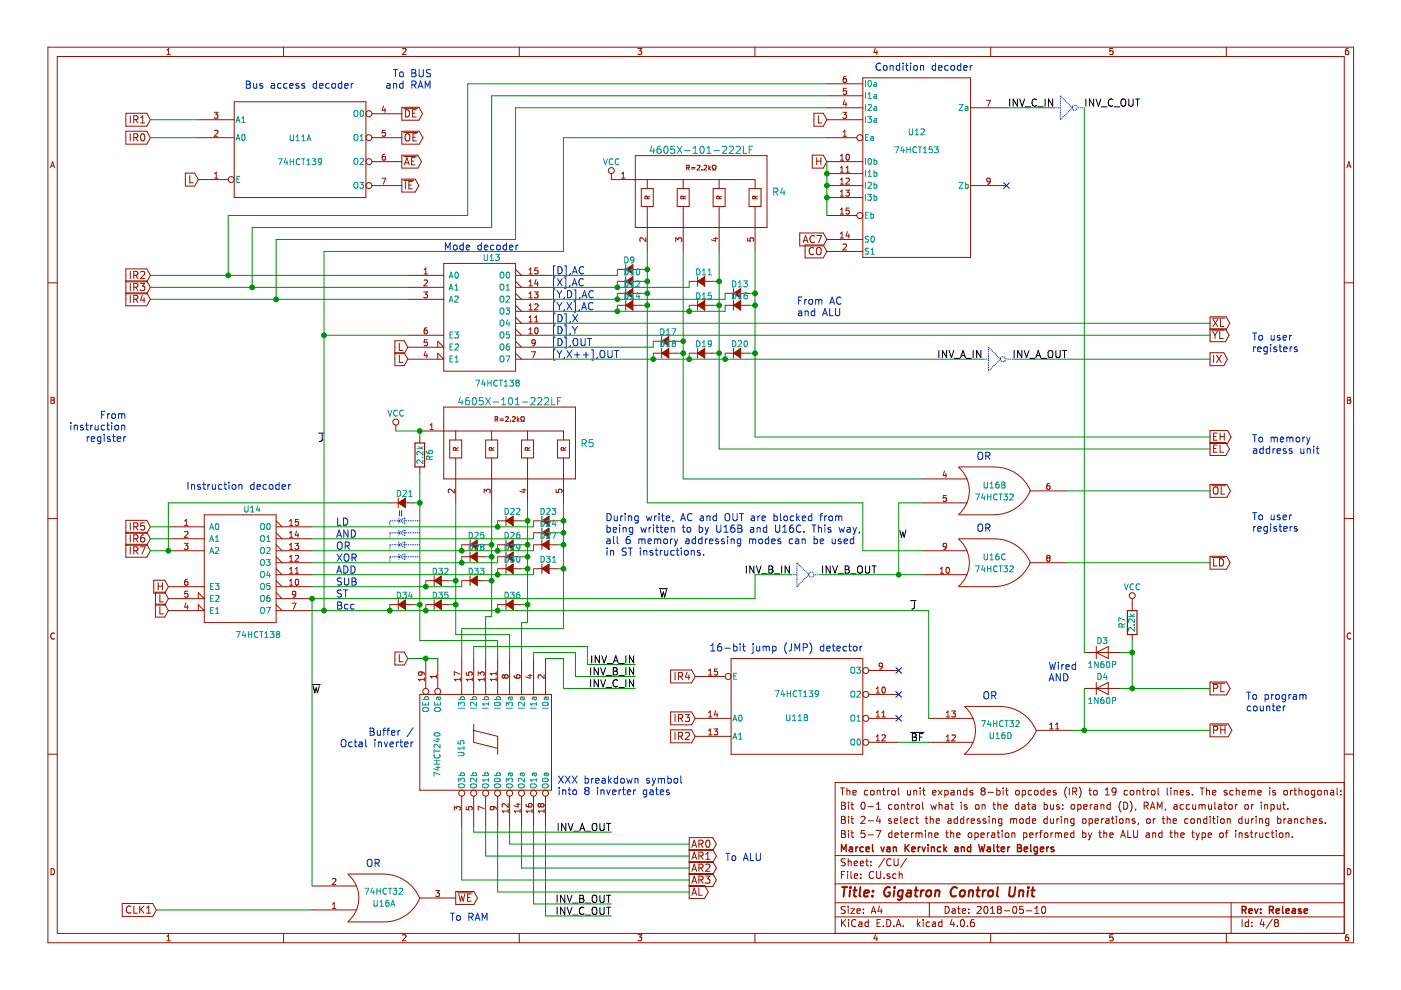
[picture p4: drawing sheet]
<svg xmlns="http://www.w3.org/2000/svg" width="297mm" height="210mm" viewBox="0 0 297 210" stroke-linecap="round" stroke-linejoin="round" font-family="sans-serif">
<g fill="none" stroke="#981200" stroke-width=".21">
<path d="M10.2 10h276.8v189.9h-276.8zM12.1 12h272.9v185.9h-272.9zM35.4 11.6h.7M35.4 10.6l.3-.3v1.3M60.1 10v2M85.3 10.4l.5-.1 .3 .3-.8 1h.8M110.1 10v2M135.3 10.3h.8l-.5 .5h.3l.2 .2-.1 .4-.2 .2-.5-.2M160.1 10v2M175.3 17.8h7.6M179.4 16.2h-.4l-.2 .3v.7l.2 .3 .4-.2v-.6h-.4l-.2 .2M179.4 18.7h-.6v.6h.6v.6l-.1 .1-.5-.1"/>
<path d="M182.9 16.5h22.9v38.1h-22.9zM185.6 10.2l-.3 .9h.8M185.9 10.7v.9M210 10v2M235.9 10.3h-.6v.6l.6-.1 .1 .5-.2 .3-.5-.2M260 10v2M285.8 10.3h-.3l-.2 .3-.1 .7 .3 .3 .4-.2 .1-.4-.2-.2h-.3l-.3 .2M10.7 35.6l.4-1.3 .5 1.3M10.8 35.2h.7M26.7 27.8h4.4l.8 1.4-.8 1.4h-4.4zM26.7 24h4.4l.8 1.4-.8 1.4h-4.4zM27.6 24.5v1.6"/>
<path d="M27.6 28.4v1.5M28.4 25.4l.7-.1 .1-.2v-.4l-.3-.2h-.5v1.6M28.4 29.2l.7-.1 .1-.2v-.4l-.3-.1h-.5v1.5M28.7 29.2l.5 .7M28.7 25.4l.5 .7M29.8 26.1h.9M29.8 25l.5-.5v1.6M30 28.5l.2-.1a.81 .81 0 0 1 .5 .7 .81 .81 0 0 1-.5 .8l-.2-.2-.2-.4zM39.3 36.7h2l.7 1.4-.7 1.3h-2zM40.2 37.2v1.6h.8M42 38.1h6.4M42 29.2h7.7"/>
<path d="M42 25.4h7.7M45.4 23.8h.8l-.4 .5 .4 .1v.6l-.2 .1-.6-.1M45.5 37.8h.7M45.5 36.9l.3-.4v1.3M45.5 27.7l.5-.1 .2 .4-.8 .9h.8M49.7 21.6h27.9v20.3h-27.9zM78.9 29.2h6.3M78.9 24.1h6.3M78.9 34.3h6.3M78.9 39.3h6.3M81 37.8h.8l-.5 1.2M81.3 22.5l-.3 .9h.8"/>
<path d="M81.6 22.9v.9M81.6 32.7h-.3l-.2 .3-.1 .7 .3 .3 .4-.2-.1-.6h-.3l-.3 .2M81.7 27.6h-.6l-.1 .6h.7v.6l-.2 .1-.5-.1M85.2 27.8h3.7l.8 1.4-.8 1.4h-3.7zM85.2 22.7h3.6l.8 1.4-.8 1.4h-3.6zM85.2 32.9h3.4l.8 1.4-.8 1.3h-3.4zM85.2 38h2.8l.8 1.3-.8 1.4h-2.8zM85.6 28.1h3M85.6 33.2h2.7M85.6 23h2.9M85.6 38.3h2.1M85.8 35l.5-1.6 .5 1.6"/>
<path d="M85.9 34.5h.7M86 23.3a.77 .77 0 0 1 .9 .7 .77 .77 0 0 1-.9 .8zM86 38.5v1.5M86.1 28.4a.5 .5 0 0 1 .5 0 .5 .5 0 0 1 .3 .5l-.1 .8-.3 .2a.53 .53 0 0 1-.6-.5v-.5zM86.7 39.2h.5M87.3 34.2h.5M87.4 38.5h-.7v1.5h.7M87.5 24h.5M87.6 29.1h.5M88 33.4h-.7v1.6h.7M88.2 23.3h-.7v1.5h.7M88.3 28.4h-.7v1.5h.7"/>
<path d="M129.6 36.8v1.3h30.5v1.9M131.8 37.8h.7M131.8 36.9l.4-.4v1.3M134.7 33h27.9v15.2h-27.9zM136 40h2.5v3.8h-2.5zM137.2 38.1v1.9M143.6 40h2.5v3.8h-2.5zM144.9 38.1v1.9M145.6 35.6l.5-.1v-.4l-.5-.1v1M145.8 35.6l.3 .4M146.6 35.5h.8M146.6 35.8h.8"/>
<path d="M147.8 35.1l.4-.1 .2 .3-.6 .7h.6M148.8 35.9v.1M149.3 35.1l.4-.1 .1 .3-.6 .7h.6M150.3 35v1M150.4 35.7l.3 .3M150.7 35.4l-.4 .4M151 36h.3v-.2a.42 .42 0 0 1-.2-.6 .42 .42 0 0 1 .7 0v.4l-.2 .4h.2M151.2 40h2.5v3.8h-2.5zM152.5 38.1v1.9M158.8 40h2.6v3.8h-2.6zM172.2 32.9h2.4l.7 1.4-.7 1.3h-2.4zM172.6 24h2l.7 1.4-.7 1.4h-2z"/>
<path d="M173.2 34.2h.8M173.2 33.4v1.6M173.5 24.5v1.6h.8M174 33.4v1.6M175.3 29.2h6.4M175.3 25.4h7.6M175.3 34.3h7.6M175.3 39.3h7.6M175.3 22.8h7.6M175.3 20.3h7.6M175.3 36.8h7.6M178.2 34h.7"/>
<path d="M178.2 38.1l.3-.3v1.2M178.2 39h.7M178.2 33.1l.3-.4v1.3M178.2 35.6l.3-.4v1.3M178.2 36.5h.7M178.7 23.8h.8l-.5 .5 .4 .1v.6l-.1 .1-.6-.1M178.8 28.9h.7M178.8 28l.3-.4v1.3M179 21.2l-.2 .9h.7M179.4 21.7v.8M179.4 37.9l.5-.1 .2 .3-.8 .9h.8M179.4 36.5h.7"/>
<path d="M179.4 35.6l.3-.4v1.3M179.5 32.8l.2-.1a.67 .67 0 0 1 .4 .6 .67 .67 0 0 1-.4 .7l-.3-.5zM205.8 39.3h7.6M205.8 22.8h7.6M209.2 21.3h.8l-.5 1.2M209.9 38.3l-.2 .3-.4-.1v-.6l.4-.1 .2 .2v.7l-.3 .3h-.3M285.6 35.6l.4-1.3 .4 1.3M285.7 35.2h.6M10.2 60h1.9M26.7 59.8h4.4l.8-1.4-.8-1.4h-4.4v7.8h4.4l.8-1.3-.8-1.4h-4.4M26.7 59.6h4.4l.8 1.3-.8 1.4h-4.4M27.6 57.5v1.6"/>
<path d="M28.4 58.4l.7-.1 .1-.2v-.4l-.3-.2h-.5v1.6M28.7 58.4l.5 .7M29.8 57.7l.6-.2 .3 .5-.9 1.1h.9M86.5 58.4h7.6M89.9 58.1h.7M89.9 57.2l.4-.4v1.3M89.9 59.5l.5-.1 .2 .3-.8 .9h.8M94.1 55.8h15.2v22.9h-15.2zM109.3 58.4h7.6M109.3 59.7l1.3 1.2M109.3 57.1l1.3 1.3M112.2 58.1h.7"/>
<path d="M112.2 57.2l.3-.4v1.3M112.2 59.7l.3-.3v1.2M113.7 59.3l-.3 .9h.7M114 59.8v.8M114 56.8h-.6v.6h.6v.6l-.1 .1-.5-.1M130.9 57.1h5.1M130.9 59.7h5.1M132.7 56.1v2M132.7 58.6v2.1M136.9 50.4v.8l-.9-.8-.3 .2 .1 .5M137.2 43.8v9.5M137.3 42.1l-.1-.4h-.4l-.1 .4h1"/>
<path d="M137.7 41.6l-.4 .3M143.3 51.2v-.8l.5 .4 .1-.3h.5l.1 .1-.1 .6M144.9 43.8v9.5M144.9 42.1l-.1-.4h-.4l-.1 .4h1.1M145.4 41.6l-.5 .3M146.1 59.7h5.1M147.9 58.6v2.1M151.3 50.5h.9M151.7 50.4v.7l-.9-.3M152.5 43.8v9.5M152.5 42.1l-.1-.4h-.4v.4h1M153 41.6l-.5 .3"/>
<path d="M158.5 50.5v.6h.6v-.6h.6l.1 .1-.1 .5M160.1 43.8v9.5M160.1 42.1v-.4h-.5v.4h1M160.6 41.6l-.5 .3M169.6 49.4h5l.7 1.4-.7 1.3h-5zM170.3 51.5l.5-1.6 .5 1.6M170.4 51h.8M170.7 51.9h3.9l.7 1.4-.7 1.4h-3.9zM172.5 52.6a.72 .72 0 0 0-1 .5 .72 .72 0 0 0 .7 .9l.3-.2M172.7 50.1a.72 .72 0 0 0-1 .5 .72 .72 0 0 0 .7 .9l.3-.2M173.2 52.7a.5 .5 0 0 1 .5-.2 .5 .5 0 0 1 .4 .5l-.1 .8-.3 .2a.53 .53 0 0 1-.6-.5zM173.2 49.9h1l-.7 1.6"/>
<path d="M175.3 41.9h7.6M175.3 53.3h7.6M175.3 50.8h7.6M175.3 45.7h6.4M178.2 40.7l.3-.4v1.3M178.2 44.5l.3-.4v1.3M178.2 49.6l.3-.4v1.3M178.2 41.6h.7M178.2 50.5h.7M178.2 45.4h.7M178.8 51.8l.5-.1 .2 .4-.8 .9h.8M179.3 40.3h.8l-.4 .5 .3 .1v.6l-.1 .1-.6-.1"/>
<path d="M179.7 49.1l-.3 .9h.7M180 49.6v.9M180 44.1h-.6v.6h.6v.6l-.1 .1-.5-.1M285 60h2M27.6 60.1v1.5M27.6 62.6v1.5M28.4 60.9l.7-.1 .1-.2v-.4l-.3-.1h-.5v1.5M28.4 63.4h.7l.1-.3v-.3l-.3-.2h-.5v1.5M28.7 60.9l.5 .7M28.7 63.4l.5 .7M29.8 60.1h.9l-.5 .6 .5 .3-.1 .5-.2 .1-.6-.1M30.2 62.6l-.4 1h1"/>
<path d="M30.5 63.1v1M83.7 74.8h2l.8 1.4M84.7 72.8v1.5h.7M84.7 75.3v1.5h.7M86.5 60.9h7.6M86.5 63.5h7.6M86.5 76.2h7.6l-1.3-1.3v1.3M86.5 73.6h7.6l-1.3-1.3v1.3M86.5 71.1h7.6M86.5 73.6l-.8-1.4h-2v5.3h2l.8-1.3M86.5 73.6l-.8 1.4h-2M89.8 61.9h.8l-.4 .5 .4 .1v.5l-.2 .2-.6-.2"/>
<path d="M90.2 74.5l-.3 .9h.8M90.5 69.5l-.4 .1-.1 .2-.1 .7 .2 .3 .5-.2-.1-.6h-.4l-.2 .2M90.5 75v.9M90.6 72h-.6l-.1 .6h.7v.6l-.2 .1-.5-.1M109.3 60.9h7.6M109.3 63.5h7.6M109.3 76.2h7.6M109.3 73.6h7.6M109.3 71.1h7.6M109.3 74.9l1.3 1.3M109.3 72.3l1.3 1.3M109.3 69.8l1.3 1.3"/>
<path d="M109.3 68.5h7.6M109.3 67.3l1.3 1.2M109.3 66h7.6M109.3 64.7l1.3 1.3M109.3 62.2l1.3 1.3M112.2 69.9l.3-.4v1.3M112.2 67.3l.3-.3v1.2M112.2 64.8l.3-.4v1.3M112.2 62.2l.3-.3v1.3M112.2 60.6h.7M112.2 63.2h.7M112.2 70.8h.7"/>
<path d="M112.2 68.2h.7M112.2 65.7h.7M112.7 74.6h.8l-.5 1.3M113.3 61.9h.8l-.4 .5 .3 .1v.5l-.1 .2-.6-.2M113.4 64.5l.5-.1 .2 .4-.8 .9h.8M113.4 68.2h.7M113.4 67.3l.3-.3v1.2M113.5 69.6l.2-.1a.67 .67 0 0 1 .4 .6 .67 .67 0 0 1-.4 .7l-.3-.5zM113.5 72.6l-.3 .2h-.3l-.1-.7 .4-.1 .3 .3-.1 .7-.3 .3h-.2M130.9 62.2h5.1M130.9 64.7h5.1M132.7 61.2v2"/>
<path d="M132.7 63.7v2M138.5 72.3h5.1M138.5 74.9h5.1M140.3 71.3v2.1M140.3 73.9v2M146.1 64.7h5.1M146.1 74.9h5.1M147.9 63.7v2M147.9 73.9v2M153.7 62.2h5.1M153.7 64.7h5.1M153.7 74.9h5.1"/>
<path d="M155.5 61.2v2M155.5 63.7v2M155.5 73.9v2M256.6 69.7h3.2l.8 1.4-.8 1.4h-3.2v-5.3h3.4l.7 1.3-.7 1.4h-3.4M256.6 74.8h2.9l.7 1.4-.7 1.3h-2.9zM257 70h2.5M257 67.4h2.6M257.1 70.2l.5 .9M257.2 67.7l1 1.5M257.3 75.3v1.5M257.6 71.1v.7M257.9 75.3l1 1.5"/>
<path d="M258.1 70.2l-.5 .9M258.2 67.7l-1 1.5M258.6 70.2v1.6h.7M258.8 67.7v1.5h.7M258.9 75.3l-1 1.5M10.8 84.2h.4l.3 .3-.3 .3 .4 .3-.3 .4h-.5zM10.8 84.8h.4M83.9 90.1v1.3M89 92.7v1.2M89 99v1.3M89 91.4h30.5v1.9M91.2 91.1h.7"/>
<path d="M91.2 90.2l.3-.4v1.3M94.1 86.3h27.9v15.2h-27.9zM95.4 93.3h2.5v3.8h-2.5zM96.6 91.4v1.9M96.6 97.1v9.5M96.6 95.5v-.5h-.4l-.1 .5h1M97.1 94.9l-.5 .3M103 93.3h2.5v3.8h-2.5zM104.2 91.4v1.9M104.2 97.1v9.5M104.3 95.5l-.1-.5h-.4l-.1 .5h1M104.7 94.9l-.4 .3"/>
<path d="M105 88.9l.5-.1v-.4l-.5-.1v1.1M105.2 88.9l.3 .5M106 88.8h.7M106 89.1h.7M107.2 88.4l.4-.1 .2 .3-.6 .8h.6M108.2 89.3v.1M108.7 88.4l.3-.1 .2 .3-.6 .8h.6M109.7 88.3v1.1M109.7 89l.3 .4M110 88.7l-.3 .4M110.4 89.4h.3v-.2a.42 .42 0 0 1-.2-.7 .42 .42 0 0 1 .6 0l.1 .4-.2 .5h.2M110.6 93.3h2.5v3.8h-2.5z"/>
<path d="M111.9 91.4v1.9M111.9 97.1v9.5M111.9 95.5l-.1-.5h-.4l-.1 .5h1.1M112.4 94.9l-.5 .3M118.2 93.3h2.5v3.8h-2.5zM119.5 97.1v9.5M119.5 95.5l-.1-.5h-.4v.5h1M120 94.9l-.5 .3M200.2 99.9l-.2 .9h.7M203.2 99.1a6.6 6.6 0 0 1 0 10M203.2 99h7.7M210.9 99a8.1 8.1 0 0 1 7.6 5.1h7.6"/>
<path d="M256.6 93.8h3.3l.8 1.4-.8 1.4h-3.3v-5.3h3.7l.7 1.4-.7 1.3h-3.7M257.3 95.1h.5M257.3 92.6h.5M258 91.8h-.7v1.5h.7M258 94.4h-.7v1.5h.7M258.7 94.4v1.5h.7M258.7 91.8v1.5M258.7 92.6h.9M259.6 91.8v1.5M285.7 84.2h.4l.3 .3-.3 .3 .3 .3-.2 .4h-.5zM285.7 84.8h.4M10.2 109.9h1.9"/>
<path d="M26.7 113.1h4.4l.8-1.4-.8-1.4h-4.4v7.8h4.4l.8-1.3-.8-1.4h-4.4M26.7 112.9h4.4l.8 1.3-.8 1.4h-4.4M27.6 110.9v1.5M27.6 113.4v1.5M27.6 115.9v1.6M28.4 111.7l.7-.1 .1-.2v-.4l-.3-.1h-.5v1.5M28.4 114.2l.7-.1 .1-.2v-.3l-.3-.2h-.5v1.5M28.4 116.7h.7l.1-.3v-.3l-.3-.2h-.5v1.6M28.7 111.7l.5 .7M28.7 114.2l.5 .7M28.7 116.7l.5 .8M29.8 115.9h1l-.7 1.6"/>
<path d="M30.5 113.4l-.4 .1a.99 .99 0 0 0 0 1.4l.5-.1 .1-.5-.3-.3h-.3l-.3 .3M30.6 110.9h-.7l-.1 .7 .2-.2 .5 .1 .2 .6-.3 .3-.6-.2M35.7 111.7h7.6M35.7 114.2h7.6M35.7 116.8h7.6M39.1 115.2h.8l-.5 .5 .4 .1v.5l-.2 .2-.5-.2M39.1 111.4h.8M39.1 110.5l.4-.4v1.3M39.1 112.8l.5-.1 .3 .3-.8 .9h.8M43.3 109.2h15.2v22.8h-15.2zM58.5 111.7h7.7M58.5 114.2h7.7"/>
<path d="M58.5 116.8h7.7M58.5 119.3h7.7M58.5 118l1.3 1.3M58.5 115.5l1.3 1.3M58.5 113l1.3 1.2M58.5 110.4l1.3 1.3M61.4 111.4h.7M61.4 113.9h.7M61.4 116.5h.7M61.4 110.5l.3-.4v1.3M61.4 113l.3-.3v1.2M61.4 115.6l.3-.4v1.3"/>
<path d="M61.4 118.1l.3-.4v1.3M61.4 119h.7M62.5 115.2h.8l-.4 .5 .4 .1v.5l-.2 .2-.6-.2M62.6 117.8l.5-.1 .2 .4-.8 .9h.8M62.9 112.6l-.3 .9h.8M63.2 113.1v.8M63.3 110.1h-.6l-.1 .6h.7v.6l-.2 .1-.5-.1M82.7 106.6h5M84.4 105.6v2M96.3 103.7v.8l-.9-.8-.4 .3 .1 .4M97.9 115.5h5.1M97.9 118h5.1"/>
<path d="M99.7 114.5v2M99.7 117v2.1M102.7 104.5v-.8l.4 .5 .1-.4h.6l.1 .2-.1 .5M105.5 110.4h5.1M105.5 115.5h5.1M105.5 118h5.1M107.3 109.4v2M107.3 114.5v2M107.3 117v2.1M107.3 119.6v2M110.7 103.9h.8M111.1 103.7v.7l-.9-.2"/>
<path d="M113.1 110.4h5.1M113.1 113h5.1M113.1 115.5h5.1M114.9 109.4v2M114.9 112v2M114.9 114.5v2M114.9 119.6v2M117.9 103.8v.6h.6v-.6h.5l.2 .2-.2 .4M195.6 116.8h9.4M195.6 106.6h9.4M195.6 101.5h9.4M200.5 100.4v.8"/>
<path d="M200.6 105h-.6v.6h.6v.6l-.2 .1-.4-.1M200.7 115.7l-.3 .3-.3-.1-.1-.6 .4-.1 .3 .2-.1 .8-.3 .3h-.2M203.2 114.3a6.6 6.6 0 0 1 0 10M203.2 114.2h7.7M210.9 114.3a8.1 8.1 0 0 1 7.6 5h7.6M218.4 119.3a8.3 8.3 0 0 1-7.5 5.1M218.4 104a8.3 8.3 0 0 1-7.5 5.1l-7.7 .1M222.2 118.3l-.3 .2 .1 .4 .2 .1h.2l.2-.2v-.4l-.2-.1M222.2 118.3l-.3-.3 .3-.3 .4 .1v.2l-.2 .3M222.2 118.3h.2M222.5 102.5l-.3 .1-.2 .2-.1 .7 .3 .3 .4-.2-.1-.6h-.3l-.3 .2M256.6 102.7h3.5l.8 1.4-.8 1.4h-3.5z"/>
<path d="M256.6 117.9h3.5l.7 1.4-.7 1.4h-3.5zM257 103h2.8M257 118.2h2.7M257.3 118.5v1.5h.7M257.3 103.5a.5 .5 0 0 1 .6-.3 .5 .5 0 0 1 .4 .6l-.1 .8-.3 .2a.53 .53 0 0 1-.7-.5zM258.6 118.5a.77 .77 0 0 1 .9 .7 .77 .77 0 0 1-.9 .8zM258.9 103.2v1.6h.7M285 109.9h2M11.6 134.3a.58 .58 0 0 0-.8 .5 .58 .58 0 0 0 .8 .6M32.6 123h2.3l.8 1.4-.8 1.4h-2.3zM33 128.1h1.9l.8 1.4M33.5 123.6v1.5"/>
<path d="M33.5 124.3h.9M33.9 126.1v1.5h.7M33.9 128.6v1.6h.7M34.4 123.6v1.5M35.7 129.5h7.6l-1.3-1.3v1.3M35.7 126.9h7.6l-1.3-1.2v1.2M35.7 124.4h7.6M35.7 126.9l-.8-1.3h-1.9v5.2h1.9l.8-1.3M35.7 126.9l-.8 1.4h-1.9M39.4 127.8l-.3 .9h.8M39.7 122.8l-.3 .1-.2 .2-.1 .7 .3 .3 .4-.1-.1-.7h-.3l-.3 .2M39.7 128.3v.9"/>
<path d="M39.8 125.4h-.6l-.1 .5h.7v.6l-.2 .1-.5-.1M58.5 129.5h7.7M58.5 126.9h7.7M58.5 124.4h7.7M58.5 128.2l1.3 1.3M58.5 125.7l1.3 1.2M58.5 123.1l1.3 1.3M58.5 121.9h7.7M58.5 120.6l1.3 1.3M61.4 124.1h.7M61.4 120.6l.3-.3v1.2M61.4 123.2l.3-.4v1.3"/>
<path d="M61.4 121.5h.7M61.9 127.9h.9l-.6 1.3M62.6 121.5h.7M62.6 120.6l.4-.3v1.2M62.7 125.9l-.2 .2h-.4l-.1-.6 .5-.1 .2 .2v.7l-.3 .3h-.3M62.7 122.9l.2-.1a.67 .67 0 0 1 .4 .7 .67 .67 0 0 1-.4 .6l-.3-.5zM82.7 128.2h5M83.7 138.3h2l.8 1.3-.8 1.4h-2zM84.4 127.2v2M84.7 138.8v1.5h.7M90.3 139.6v6.4M90.3 123.1h5.1"/>
<path d="M90.3 128.2h5.1M92.1 122.1v2M92.1 127.2v2M92.8 139.6v6.4M97.9 139.6v7.6M97.9 123.1h5.1M99.7 122.1v2M100.4 139.6v7.6M103 139.6v7.6M105.5 139.6v7.6M105.5 120.6h5.1M105.5 128.2h5.1"/>
<path d="M107.3 127.2v2M108 139.6v7.6M110.6 139.6v7.6M113.1 139.6v7.6M113.1 120.6h5.1M115.7 139.6v7.6M155 139.6h27.9v20.3h-27.9zM195.6 121.9h9.4M199.4 121.5h.7M199.4 120.6l.3-.3v1.2M200.7 120.4l.2-.1a.67 .67 0 0 1 .4 .6 .67 .67 0 0 1-.4 .6l-.3-.4zM203.2 124.4h7.7"/>
<path d="M229.9 138.4h7.6M232.4 137.1v2.5M232.4 138.4l2.6-1.3v2.5zM240 126.9v2.6M240 134.5v1.3M286.4 134.3a.58 .58 0 0 0-.8 .5 .58 .58 0 0 0 .8 .6M10.2 159.9h1.9M89 147.2h27.9v20.3h-27.9zM89.2 142.5l.3 .2-.1 .4h-.6l-.1-.4 .2-.2h.8l.3 .3v.3M90 144h-1.3l.4 .4M90 143.7v.7M92.5 143.4h-1.3l.4 .4"/>
<path d="M92.5 143.1v.7M97.6 142.9l-1.3-.5v.9M97.6 143.7v.7M97.6 144h-1.3l.4 .4M98.9 142.5v.6l.5 .1v-.7h.6l.1 .2-.1 .5M100.1 143.7v.7M100.1 144h-1.2l.3 .4M100.4 153.6v3.8l5.1 1.3M100.4 154.9l5.1 1.2v3.8M101.4 143.3v-.8l.5 .4 .1-.4h.5l.2 .2-.2 .6M102.7 144h-1.3l.3 .4M102.7 143.7v.7"/>
<path d="M105.2 142.5v.7M105.2 143.7v.7M105.2 144h-1.3l.4 .4M105.2 142.8h-1.3l.4 .4M107 143.3l-.2-.2-.3 .2 .1 .4 .2 .1 .2-.2M107 143.3l.3-.2h.3l.1 .2v.3l-.2 .2-.4-.1-.1-.1M107 143.3v.3M109 143.2l.1 .4 .2 .1 .7 .1 .3-.2-.1-.5-.7 .1v.4l.2 .2M112 143.2h.8M112.4 143v.8l-.9-.3M115.4 143.1v.8l-1-.8-.3 .2 .1 .5M142.2 154.8h4.4l.8 1.3-.8 1.4h-4.4z"/>
<path d="M142.2 142.1h4.4l.8 1.3-.8 1.4h-4.4zM142.2 150.9h4.4l.8 1.4-.8 1.4h-4.4zM143.1 142.6v1.5M143.1 151.5v1.5M143.1 155.3v1.5M143.9 143.4l.7-.1 .2-.2-.1-.4-.3-.1h-.5v1.5M143.9 152.3l.7-.1 .2-.2-.1-.4-.3-.1h-.5v1.5M143.9 156.1l.7-.1 .2-.2-.1-.4-.3-.1h-.5v1.5M144.2 156.1l.6 .7M144.2 152.3l.6 .7M144.2 143.4l.6 .7M145.3 151.5h.9l-.5 .6 .5 .2-.1 .5-.2 .2-.6-.2"/>
<path d="M145.3 155.4l.6-.1 .3 .4-.9 1.1h.9M145.7 142.5l-.4 1.1h1M146 143.1v1M147.4 156.1h7.6M147.4 152.3h7.6M147.4 143.4h6.3M150.2 152h.7M150.2 155.8h.7M150.2 142.2l.4-.3v1.2M150.2 151.1l.4-.4v1.3M150.2 154.9l.4-.4v1.3M150.2 143.1h.7"/>
<path d="M151.4 154.5h.8l-.5 .5 .4 .1v.6l-.2 .1-.5-.1M151.7 150.7l-.2 .9h.7M152 151.1v.9M152.1 141.9h-.6v.5h.6v.6l-.2 .1-.4-.1M184.2 142.2h6.3M184.2 147.2h6.3M184.2 152.3h6.3M184.2 157.4h6.3M185.8 146.9h.7M185.8 146l.3-.3v1.2M185.8 151.1l.3-.4v1.3M185.8 156.2l.3-.4v1.3"/>
<path d="M185.8 152h.7M185.8 157.1h.7M187 155.9l.5-.1 .2 .4-.8 .9h.8M187 152h.7M187 151.1l.3-.4v1.3M187.1 141.1l-.2 .3-.4-.1-.1-.6 .5-.1 .2 .2-.1 .8-.3 .3h-.2M187.1 145.8l.2-.1a.67 .67 0 0 1 .4 .6 .67 .67 0 0 1-.4 .6l-.3-.5zM196.9 152.3h9.4M196.9 157.4h9.4M200.6 152h.7M200.6 157.1h.7M200.6 151.1l.4-.4v1.3"/>
<path d="M200.6 156.2l.4-.4v1.3M201.8 150.7h.8l-.5 .5 .4 .1v.6l-.2 .1-.5-.1M201.8 155.9l.5-.1 .3 .4-.8 .9h.8M204.5 149.8h7.6a8.3 8.3 0 0 1 7.6 5.1M204.5 149.8a6.6 6.6 0 0 1 0 10.1h7.6M219.7 154.9h7.7M219.8 154.9a8.1 8.1 0 0 1-7.6 5M222.6 154.5h.7M222.6 153.6l.3-.3v1.2M223.8 154.5h.7M223.8 153.6l.4-.3v1.2M229.9 146h7.6"/>
<path d="M232.4 144.7v2.5M232.4 146l2.6-1.3v2.5zM256.6 144.6h3.5l.7 1.4-.7 1.3h-3.5zM256.6 153.5h3.8l.8 1.4-.8 1.3h-3.8zM257 153.8h3.1M257 144.9h2.7M257.3 145.9h.7l.2-.3-.1-.3-.2-.2h-.6v1.6M257.3 154.8h.7l.2-.3-.1-.3-.2-.2h-.6v1.5M258.8 145.1v1.6h.8M258.8 154v1.5M258.8 154.8h.9M259.7 154v1.5"/>
<path d="M285 159.9h2M96.3 171.8v-.8l.5 .4 .1-.4h.6l.1 .2-.1 .6M97.9 168.8v6.4M98.9 171v.7h.5v-.7h.6l.1 .2-.1 .5M100.4 168.8v6.4M102.7 171.5l-1.3-.6v.9M103 168.8v6.4M104.5 171l.2 .2-.1 .4-.6 .1-.1-.5 .3-.2h.7l.3 .4v.2M105.5 168.8v6.4M107.7 170.4v.8l-.9-.8-.3 .2 .1 .5M107.7 171.6v.7M107.7 172h-1.2l.3 .3"/>
<path d="M108 168.8v6.4M109.4 170.5h.9M109.8 170.3v.8l-.9-.3M110.3 171.6v.7M110.3 172h-1.3l.4 .3M110.6 168.8v6.4M111.5 170.5l.1 .4 .3 .1 .7 .1 .2-.2-.1-.5-.6 .1-.1 .4 .3 .2M112.8 172h-1.3l.4 .3M112.8 171.6v.7M113.1 168.8v6.4M114.6 170.6l-.2-.2-.3 .2 .1 .4 .2 .1 .2-.2M114.6 170.6l.3-.2h.3l.2 .2v.3l-.3 .2-.4-.1-.1-.1"/>
<path d="M114.6 170.6v.3M115.4 171.6v.7M115.4 172h-1.3l.3 .3M115.7 168.8v6.4M146.7 179.7l.5-1.6 .5 1.6M146.8 179.2h.7M148.2 178.9h.7l.2-.3-.1-.3-.2-.2h-.6v1.6M148.6 178.9l.5 .8M149.8 178.3l.2-.2a.81 .81 0 0 1 .5 .8 .81 .81 0 0 1-.5 .8l-.2-.2-.2-.4zM178.2 167.1h.8M178.4 170.1h.5l.3 .3-.3 .4 .3 .1 .1 .4-.3 .3h-.6zM178.4 173.1h.5l.3 .3-.3 .4 .3 .1 .1 .4-.3 .3h-.6z"/>
<path d="M178.4 176.1h.5l.3 .3-.3 .4 .3 .1 .1 .4-.3 .3h-.6zM178.4 176.8h.5M178.4 173.8h.5M178.4 170.8h.5M178.6 167.1v1.5M179.6 167.7l.2-.1h.3l.1 1M179.6 167.1v1.5M179.9 170.1v.1M179.9 170.6v1M179.9 173.1v.1M179.9 173.6v1M179.9 176.1v.1"/>
<path d="M179.9 176.6v1M180.4 176.6h.6M180.4 173.6h.6M180.4 170.6h.6M180.6 176.1v1.3l.4 .2M180.6 170.1v1.3l.4 .2M180.6 173.1v1.3l.4 .2M180.8 168.1l.7-.2v-.3h-.4l-.3 .2 .1 .7h.6M182.6 173.2l.5-.1 .3 .4-.9 1.1h.9M182.7 170.2l.2-.1a.8 .8 0 0 1 .5 .7 .8 .8 0 0 1-.5 .8l-.3-.6zM183.3 176.1h-.7v.7l.7-.1 .1 .2-.1 .5-.2 .2-.5-.2M184 167.6h-.5l-.2 .3v.5l.2 .2 .5-.1"/>
<path d="M184 177h1.2M184 174h1.2M184 171h1.2M184.6 167.7l.2-.1 .5 .1v.6l-.1 .2-.4 .1-.2-.2zM185.7 176.1h1.1l-.7 1.5M185.8 171.6h.9M185.8 170.5l.5-.4v1.5M186 167.7l.2-.1h.4v1M186 167.6v1M186.2 173l-.4 1.1h1M186.5 173.6v1M187.1 167.6h.6"/>
<path d="M187.3 167.1v1.3l.4 .2M188.2 167.6v1M188.6 167.6l-.4 .3M189 173.7l-.4-.1-.2 .2 .1 .2 .5 .1v.4h-.6M189.1 170.7l-.4-.1-.3 .3 .1 .6 .2 .1 .4-.1M189.1 176.7l-.4-.1-.3 .3 .1 .5 .2 .2 .4-.1M189.1 176.1v1.5M189.1 167.7l.2-.1 .5 .1v.6l-.1 .2-.4 .1-.2-.2zM189.6 174.1l.7-.2v-.2l-.5-.1-.2 .2 .1 .7h.6M189.7 177.1l.7-.2v-.2l-.4-.1-.3 .2 .1 .7h.6M189.8 170.7l.2-.1 .4 .1 .1 .6-.2 .2-.3 .1-.2-.1zM190.5 167.1v1.3l.2 .2"/>
<path d="M190.9 176.6h.6M191 173.1v1.3l.2 .2M191.1 176.1v1.3l.4 .2M191.1 170.6v1M191.1 170.7l.2-.1 .4 .1v.9M191.7 174.1l.7-.2v-.2l-.5-.1-.2 .2 .1 .7h.6M191.9 177.1l.7-.2v-.2l-.5-.1-.2 .2 .1 .7h.6M192.2 170.6h.6M192.4 167.6l.1 .9 .3 .1 .2-.2M192.5 170.1v1.3l.3 .2M193 167.6v1M193.3 176.6v1"/>
<path d="M193.3 170.6v1M193.7 176.6l-.4 .3M193.7 173.7l-.4-.1-.3 .3 .1 .6 .2 .1 .4-.1M193.7 167.7l.2-.1h.4l.1 1M193.7 170.6l-.4 .3M193.7 167.6v1M194.2 173.6h.5M194.2 176.7l.4-.1 .2 .2M194.2 176.6v1M194.3 170.7l.2-.1 .4 .1 .1 .6-.2 .2-.3 .1-.2-.1zM194.4 173.1v1.3l.3 .2M194.8 176.8l.3-.2 .3 .1 .1 .9"/>
<path d="M194.8 176.8v.8M195.1 167.1v.1M195.1 167.6v1M195.6 167.6h.6M195.6 170.1v1.3l.2 .2M195.8 167.1v1.3l.4 .2M196.2 173.6h.5M196.2 176.1v.1M196.2 176.6v1M196.4 173.1v1.3l.3 .2M196.9 176.7l.2-.1 .4 .1 .1 .9M196.9 176.6v1"/>
<path d="M197.2 173.7l.2-.1 .4 .1 .1 .9M197.2 173.1v1.5M197.4 170.6l.3 1 .3-.7 .2 .7 .3-1M197.7 168.1l.7-.2v-.3h-.4l-.3 .2 .1 .7h.6M198.2 177.1l.7-.2-.1-.2-.4-.1-.2 .2 .1 .7h.5M198.5 174.1l.7-.2v-.2l-.5-.1-.2 .2 .1 .7h.6M199 167.6l.7 1M199.1 170.7l.2-.1 .4 .1v.9M199.1 170.1v1.5M199.7 167.6l-.7 1M200.3 167.6h.5l.2 .3-.1 .6h-.6M200.3 167.6v1.5"/>
<path d="M200.4 170.7h.6l.1 .9M200.5 176.6h.6M200.7 176.1v1.3l.4 .2M201 173.7h.6v.9M201.1 170.9l-.7 .3 .2 .4 .5-.1M201.6 176.7l.2-.1 .3 .1 .1 .9M201.6 176.1v1.5M201.6 170.6h.5M201.6 173.9l-.7 .3 .3 .4 .4-.1M201.7 167.6h.6v1M201.8 170.1v1.3l.3 .2M202.3 167.9l-.7 .3 .2 .4 .5-.1"/>
<path d="M202.8 177.1l.7-.2v-.2l-.4-.1-.3 .2 .1 .7h.6M203 173.1v1.5M203 173.7l-.4-.1-.3 .3 .1 .6 .2 .1 .4-.1M203 167.7l.2-.1h.4v1M203 167.6v1M203.8 170.1v.1M203.8 170.6v1M204.3 173.7l-.4-.1-.3 .3 .1 .6 .2 .1 .4-.1M204.3 173.1v1.5M205 167.6h-.4l-.3 .3 .1 .5 .2 .2 .4-.1M205 167.1v1.5M205 170.7l-.3-.1-.3 .2 .1 .2 .5 .2v.3h-.6"/>
<path d="M205 173.6v1M205.3 176.7l.3-.1 .4 .1 .1 .6-.2 .2-.3 .1-.3-.2zM205.5 173.6l-.5 .3M205.9 174.1l.7-.2v-.2l-.5-.1-.2 .2 .1 .7h.6M206.2 167.6h-.3l-.3 .2 .1 .2 .5 .1v.4h-.6M206.7 176.7l.4-.1 .3 .3-.1 .6h-.6M206.7 176.6v1.5M206.9 170.7l.2-.1 .4 .1 .1 .6-.1 .2-.4 .1-.2-.1zM207.8 173.7l-.4-.1-.2 .2 .1 .2 .5 .1v.4h-.6M208 177.1l.7-.2-.1-.2-.4-.1-.2 .2v.7h.6M208.2 170.7l.2-.1 .4 .1 .1 .9M208.2 170.6v1"/>
<path d="M208.3 167.7l-.3 .3v.3l.3 .3h.3l.3-.3v-.3l-.3-.3M208.3 167.7l-.3-.3 .3-.3h.3l.3 .2-.3 .4M208.3 167.7h.3M209 173.7l-.4-.1-.2 .2 .1 .2 .5 .1v.4h-.6M209.3 176.6v1M209.5 168h1.1M209.7 173.1v.1M209.7 173.6v1M209.8 176.6l-.5 .3M210.3 176.7h.6v.9M210.4 173.6v1M210.4 173.7l.2-.1 .4 .1 .1 .9"/>
<path d="M210.5 170.6h.6M210.7 170.1v1.3l.4 .2M210.9 176.9l-.7 .3 .2 .4 .5-.1M211.3 167.6h.5l.2 .3-.1 .6h-.6M211.3 167.1v1.5M211.4 176.6h.6M211.6 170.7l.2-.1 .4 .1v.9M211.6 170.1v1.5M211.6 176.1v1.3l.4 .2M212.4 173.6v1.3l-.3 .2-.3-.1M212.4 173.7l-.4-.1-.3 .3 .1 .6 .2 .1 .4-.1M212.5 176.1v.1"/>
<path d="M212.5 176.6v1M212.7 167.1v.1M212.7 167.6v1M212.8 171.1l.7-.2v-.2l-.4-.1-.3 .2 .1 .7h.6M213.2 167.6h.6M213.2 176.7l.2-.1 .4 .1 .1 .6-.1 .2-.4 .1-.2-.2zM213.4 167.1v1.3l.4 .2M214.3 173.7l.4-.1 .2 .2M214.3 173.6v1M214.5 176.7l.2-.1 .4 .1 .1 .9M214.5 176.6v1M214.9 173.8l.2-.2 .4 .1 .1 .9"/>
<path d="M214.9 173.8v.8M215.4 167.7l.2-.1 .4 .1 .1 .6-.1 .2-.4 .1-.2-.2zM216 170.7l-.4-.1-.3 .3v.6l.3 .1 .4-.1M216 170.1v1.5M216.3 173.7l.2-.1 .4 .1 .1 .6-.2 .2-.3 .1-.2-.1zM216.7 170.7h.6v.9M216.7 167.6h.5l.3 .3-.2 .6h-.6M216.7 167.6v1.5M217 176.6v1.5M217 176.7l.5-.1 .2 .3-.1 .6h-.6M217.3 170.9l-.7 .3 .2 .4 .5-.1M217.8 170.6h.6"/>
<path d="M218 170.1v1.3l.4 .2M218.2 173.7l-.4-.1-.3 .3 .1 .6 .2 .1 .4-.1M218.2 173.1v1.5M218.3 177.1l.7-.2v-.2l-.5-.1-.2 .2 .1 .7h.6M218.7 167.6h-.4l-.3 .3 .1 .5 .2 .2 .4-.1M218.9 174.1l.7-.2-.1-.2-.4-.1-.2 .2 .1 .7h.5M218.9 170.7h.6v.9M219.4 167.7l.2-.1 .4 .1 .1 .6-.1 .2-.4 .1-.2-.2zM219.5 170.9l-.7 .3 .3 .4 .4-.1M219.7 176.6v1M220.1 176.6l-.4 .3M220.4 176.6h.6"/>
<path d="M221 176.1l-.4 .2v1.3M221.4 167.6h-.5l-.2 .3v.5l.2 .2 .5-.1M221.4 167.1v1.5M221.4 170.1v1.5M221.4 170.7l.4-.1 .3 .3-.1 .6h-.6M221.5 176.7l.2-.1 .4 .1 .1 .6-.1 .2-.4 .1-.2-.2zM222 168.1l.7-.2v-.3h-.5l-.2 .2 .1 .7h.6M222 173.7l-.4-.1-.3 .3 .1 .6 .2 .1 .4-.1M222 173.1v1.5M222.7 173.6l.1 .9 .4 .1 .2-.1M222.7 170.6l.1 .9 .4 .1 .2-.1M222.8 176.6v1"/>
<path d="M223.2 176.6l-.4 .3M223.4 170.6v1M223.4 173.6v1M223.8 176.7l.4-.1 .2 .2M223.8 176.6v1M223.9 167.6h-.4l-.2 .2 .1 .2 .5 .1v.4h-.6M224.1 173.6v1M224.4 176.8l.2-.2 .4 .1v.9M224.4 176.8v.8M224.5 173.6l-.4 .3M224.6 170.7l-.4-.1-.2 .2 .1 .2 .5 .2v.3h-.6M225 173.1v.1"/>
<path d="M225 173.6v1M225.3 171.5v.1M225.3 170.7v.1M225.7 177.1l.7-.2-.1-.2-.4-.1-.2 .2 .1 .7h.5M225.7 173.7l.2-.1 .4 .1 .1 .9M225.7 173.6v1M226.2 166.9a1.71 1.71 0 0 0 0 2.2M226.7 167.1v1.5M227.2 170.7l.2-.1 .4 .1 .1 .6-.2 .2-.3 .1-.2-.1zM227.4 167.9l.7-.1 .2-.2-.1-.4-.2-.1h-.6v1.5M227.7 176.7l-.4-.1-.3 .3 .1 .5 .2 .2 .4-.1M227.7 176.1v1.5"/>
<path d="M227.7 173.6v1.3l-.3 .2-.3-.1M227.7 173.7l-.4-.1-.3 .3 .1 .6 .2 .1 .4-.1M227.8 167.9l.5 .7M228.5 170.7l.4-.1 .3 .3-.1 .6h-.6M228.5 170.6v1.5M228.8 166.9a1.71 1.71 0 0 1 0 2.2M229.5 176.7l.5-.1 .3 .3-.2 .6h-.6M229.5 176.1v1.5M229.6 173.7l.2-.1 .4 .1 .1 .6-.2 .2-.3 .1-.2-.1zM229.8 171.1l.7-.2-.1-.2-.4-.1-.2 .2v.7h.6M230.7 176.6l.4 1M230.9 167.6h.5"/>
<path d="M230.9 173.7l.4-.1 .3 .3-.1 .6h-.6M230.9 173.6v1.5M231.1 167.1v1.3l.3 .2M231.1 177.6l-.4 .5M231.1 170.6v1M231.5 176.6l-.4 1M231.6 170.6l-.5 .3M231.9 167.7l.2-.1 .5 .1v.6l-.1 .2-.4 .1-.2-.2zM232.1 170.7h.6v.9M232.2 174.1l.7-.2-.1-.2-.4-.1-.2 .2 .1 .7h.5M232.7 170.9l-.7 .3 .2 .4 .5-.1M233 176.6h.5"/>
<path d="M233.2 176.1v1.3l.3 .2M233.4 170.7l.2-.1 .4 .1 .1 .9M233.4 170.6v1M233.6 173.6v1M234 173.6l-.4 .3M234 176.7l.2-.1 .4 .1 .1 .9M234 176.1v1.5M234.3 167.5l.5-.4v1.5M234.3 168.6h.9M234.5 173.7h.6v.9M235.1 173.9l-.7 .3 .2 .4 .5-.1M235.3 177.1l.7-.2v-.2l-.5-.1-.2 .2 .1 .7h.6"/>
<path d="M235.4 170.7l-.4-.1-.3 .3 .1 .6 .2 .1 .4-.1M235.4 170.1v1.5M235.6 173.6h.6M235.8 173.1v1.3l.4 .2M236.6 167.7l-.3 .3h-.3l-.2-.3v-.4l.2-.2h.3l.3 .2a1.01 1.01 0 0 1-.4 1.3h-.3M236.7 173.1v.1M236.7 173.6v1M237.4 173.7l.2-.1 .4 .1 .1 .6-.1 .2-.4 .1-.2-.1zM237.6 177.6l.5-1.5 .5 1.5M237.7 169.9a1.71 1.71 0 0 0 0 2.3M237.7 177.1h.8M238.2 170.1a.76 .76 0 0 1 .9 .7 .76 .76 0 0 1-.9 .8z"/>
<path d="M238.8 173.7l.2-.1 .3 .1 .1 .9M238.8 173.6v1M239 167.6h-.4l-.3 .3 .1 .5 .2 .2 .4-.1M239.1 176.1v1.5h.7M239.6 169.9a1.71 1.71 0 0 1 0 2.3M239.7 167.7l.2-.1 .4 .1 .1 .6-.1 .2-.4 .1-.2-.2zM240.3 176.1v1.2l.3 .3h.3l.3-.3v-1.2M240.6 173.7l-.3-.1-.3 .2 .1 .2 .5 .1v.4h-.6M240.8 171.5l-.1 .3M241 167.7l.2-.1h.4l.1 1M241 167.6v1M241.4 174.5l-.2 .3"/>
<path d="M242.2 167.6h.5M242.4 167.1v1.3l.3 .2M242.6 170.9l.7-.1 .2-.2-.1-.4-.2-.1h-.6v1.5M242.9 170.9l.6 .7M243 176.7h.6l.1 .9M243.2 173.7l.2-.1 .4 .1 .1 .6-.1 .2-.4 .1-.2-.1zM243.2 167.6v1M243.7 167.6l-.5 .3M243.7 176.9l-.7 .3 .2 .4 .5-.1M243.9 171.6l.5-1.5 .5 1.5M244 171.2h.7M244.2 167.7l.2-.1 .4 .1 .1 .6-.1 .2-.4 .1-.2-.2z"/>
<path d="M244.4 176.7l.2-.1 .4 .1v.9M244.4 176.6v1M244.5 173.6v1M244.9 173.6l-.4 .3M245.4 171.6v-1.5l.5 1.1 .5-1.1v1.5M245.5 167.1v1.3l.2 .2M246.4 176.7l-.5-.1-.2 .3v.5l.2 .2 .5-.1M246.4 176.1v1.5M246.4 173.6h.6M246.6 173.1v1.3l.4 .2M247.2 171.5l-.2 .3M247.5 173.7l.2-.1 .3 .1 .1 .9"/>
<path d="M247.5 167.1v1.3l.2 .2M247.5 173.1v1.5M248 176.6h.6M248.2 176.1v1.3l.4 .2M248.2 167.1v.1M248.2 167.6v1M248.7 174.1l.7-.2v-.2l-.4-.1-.3 .2 .1 .7h.6M248.9 170.7h.6l.1 .9M249 167.7l.2-.1h.3l.1 1M249 167.6v1M249.1 176.7l.2-.1 .4 .1v.9M249.1 176.1v1.5"/>
<path d="M249.6 170.9l-.7 .3 .2 .4 .5-.1M250.2 168.1l.7-.2v-.3h-.4l-.3 .2 .1 .7h.6M250.4 177.1l.7-.2-.1-.2-.4-.1-.2 .2v.7h.6M250.9 170.7l-.4-.1-.3 .3 .1 .6 .2 .1 .4-.1M251.9 173.7l-.5-.1-.2 .3v.6l.2 .1 .5-.1M252.1 167.6h-.3l-.3 .2 .1 .2 .5 .1v.4h-.6M252.2 170.7l-.4-.1-.3 .3 .1 .6 .2 .1 .4-.1M252.5 173.7l.2-.1 .5 .1 .1 .6-.2 .2-.4 .1-.2-.1zM252.7 176.6h.5M252.8 168.4v.2M252.9 176.1v1.3l.3 .2M252.9 170.6v.9l.4 .1 .2-.1"/>
<path d="M253.5 170.6v1M253.6 176.6l.3 1M253.9 173.7l.2-.1 .4 .1v.9M253.9 173.6v1M253.9 177.6l-.3 .5M254.2 170.7l.4-.1 .2 .2M254.2 170.6v1M254.3 176.6l-.4 1M254.5 167.1h.8M254.8 170.8l.3-.2 .3 .1 .1 .9M254.8 170.8v.8M254.9 176.7l.4-.1 .3 .3-.1 .6h-.6"/>
<path d="M254.9 167.1v1.5M254.9 176.6v1.5M255.8 167.7l.2-.1h.4v1M255.8 167.1v1.5M255.9 173.7l-.5-.1-.2 .3v.6l.2 .1 .5-.1M255.9 173.1v1.5M256.1 177.1l.8-.2-.1-.2-.4-.1-.3 .2 .1 .7h.6M256.2 170.6l.1 .9 .4 .1 .2-.1M256.6 173.1v.1M256.6 173.6v1M256.9 170.6v1M257.1 168.1l.7-.2-.1-.3h-.4l-.2 .2 .1 .7h.5"/>
<path d="M257.1 173.6h.5M257.3 173.1v1.3l.3 .2M257.6 170.1v1.3l.2 .2M258.1 173.1v.1M258.1 173.6v1M258.4 170.7h.5l.1 .9M258.7 176.7l.2-.1 .4 .1 .1 .6-.2 .2-.3 .1-.2-.2zM258.9 173.7l.2-.1 .4 .1 .1 .6-.2 .2-.3 .1-.2-.1zM259 170.9l-.7 .3 .2 .4 .5-.1M259.5 170.6h.6M259.7 170.1v1.3l.4 .2M259.8 176.6h.6"/>
<path d="M260.1 167.6h-.4l-.2 .2 .1 .2 .5 .1v.4h-.6M260.2 173.7l.2-.1 .4 .1v.9M260.2 173.6v1M260.4 176.1l-.4 .2v1.3M260.6 170.7l.2-.1 .4 .1 .1 .6-.2 .2-.3 .1-.2-.1zM261.4 167.6h-.4l-.3 .3 .1 .5 .2 .2 .4-.1M261.9 170.6v1M262 176.1v.1M262 176.6v1M262.1 167.7l.2-.1h.4v1M262.1 167.1v1.5M262.3 170.6l-.4 .3"/>
<path d="M262.7 176.7l.2-.1 .4 .1 .1 .9M262.7 176.6v1M263.3 173.1v1.5M263.3 173.7l-.4-.1-.3 .3 .1 .6 .2 .1 .4-.1M263.4 168.1l.7-.2-.1-.3h-.4l-.2 .2 .1 .7h.5M264 170.7l.2-.1 .4 .1 .1 .6-.1 .2-.4 .1-.2-.1zM264 173.6l.1 .9 .4 .1 .2-.1M264.6 176.7l-.4-.1-.2 .2 .1 .2 .5 .1v.4h-.6M264.7 173.6v1M264.7 167.7l.5-.1 .2 .2M264.7 167.6v1M265.1 176.6h.5"/>
<path d="M265.3 176.1v1.3l.3 .2M265.3 170.6v1M265.4 167.8l.2-.2h.4v1M265.4 167.8v.8M265.4 173.6v1M265.8 170.6l-.5 .3M265.8 173.6l-.4 .3M266.1 176.6v1M266.3 173.1v.1M266.3 173.6v1M266.6 176.6l-.5 .3M266.7 168.1l.7-.2-.1-.3h-.4l-.2 .2 .1 .7h.5"/>
<path d="M267 173.7l.2-.1 .4 .1 .1 .9M267 173.6v1M267.1 176.6l.1 .9 .3 .1 .2-.2M267.4 170.1v.1M267.4 170.6v1M267.7 176.6v1M268.1 170.7l.2-.1 .4 .1 .1 .9M268.1 170.6v1M269 173.7l-.4-.1-.3 .3 .1 .6 .2 .1 .4-.1M269 173.6v1.3l-.3 .2-.3-.1M269.1 176.7l-.5-.1-.2 .3v.5l.2 .2 .5-.1M269.2 167.1v.1"/>
<path d="M269.2 167.6v1M269.5 170.7l.4-.1 .3 .3-.1 .6h-.6M269.5 170.6v1.5M269.5 176.6h.6M269.7 176.1v1.3l.4 .2M270.4 167.6h-.3l-.3 .2 .1 .2 .5 .1v.4h-.6M270.6 176.1v.1M270.6 176.6v1M270.8 170.6l.1 .9 .3 .1 .3-.1M270.9 173.7l.4-.1 .3 .3-.1 .6h-.6M270.9 173.1v1.5M271.3 176.7l.2-.1 .4 .1 .1 .6-.1 .2-.4 .1-.2-.2z"/>
<path d="M271.5 170.6v1M272 170.6h.5M272.2 170.1v1.3l.3 .2M272.2 173.6v1M272.3 167.7l.2-.1 .4 .1 .1 .6-.2 .2-.3 .1-.2-.2zM272.6 176.7l.2-.1 .4 .1 .1 .9M272.6 176.6v1M272.6 173.6l-.4 .3M273 171.5v.1M273.2 173.7h.5l.1 .9M273.6 167.6v1M273.8 173.9l-.7 .3 .2 .4 .5-.1"/>
<path d="M274 177.4v.2M274 167.6l-.4 .3M274.3 167.6h.6M274.5 173.7l.2-.1 .4 .1v.9M274.5 173.6v1M274.5 167.1v1.3l.4 .2M275.4 167.7l.2-.1h.4v1M275.4 167.1v1.5M276.5 173.7l-.5-.1-.2 .3v.6l.2 .1 .5-.1M276.8 167.7l.2-.1 .4 .1 .1 .6-.2 .2-.3 .1-.2-.2zM277.1 173.7l.2-.1 .4 .1 .1 .9M277.1 173.1v1.5"/>
<path d="M278.4 174.1l.7-.2v-.2l-.5-.1-.2 .2 .1 .7h.6M278.7 167.6h-.4l-.3 .3 .1 .5 .2 .2 .4-.1M278.7 167.6v1.3l-.2 .2-.4-.1M279.4 167.7l.3-.1 .4 .1 .1 .6-.2 .2-.3 .1-.3-.2zM280.3 173.7l-.4-.1-.2 .2 .1 .2 .5 .1v.4h-.6M280.8 167.7l.2-.1h.4v1M280.8 167.6v1M281 174.5v.1M282.1 167.6h.6l.1 1M282.8 167.9l-.7 .3 .2 .4 .5-.1M283.5 167.1v1.3l.2 .2M284.3 168.4v.2"/>
<path d="M284.3 167.6v.2M285 165.9h-107.9v32M10.8 184.2a.65 .65 0 0 1 .8 .6 .65 .65 0 0 1-.8 .7zM25.9 191.6h6.5l.8 1.3-.8 1.4h-6.5zM27.7 192.2a.72 .72 0 0 0-1 .5 .72 .72 0 0 0 .7 .9l.3-.1M28.4 192.1v1.5h.7M29.6 192.1v1.5M29.9 192.8l.6 .8M30.5 192.1l-.9 .9M31.1 193.6h.9M31.1 192.5l.4-.4v1.5M35.4 198.5l.3-.3v1.3"/>
<path d="M35.4 199.5h.7M60.1 197.9v2M66.2 192.9h9.4M66.2 187.9h9.4M70.5 192.6h.7M70.5 191.7l.4-.3v1.2M70.5 186.4l.5-.1 .2 .3-.8 .9h.8M73.8 185.3h7.6M73.8 185.4a6.6 6.6 0 0 1 0 10M81.4 185.3a8.3 8.3 0 0 1 7.6 5.1M85.3 198.3l.5-.1 .3 .3-.8 1h.8M92.4 188.8h.8l-.5 .5 .4 .1v.6l-.2 .1-.5-.1"/>
<path d="M96.6 190.4h-7.6a8.1 8.1 0 0 1-7.6 5.1h-7.6M96.6 189h3.9l.7 1.4-.7 1.4h-3.9zM97 189.3h3.1M97.3 189.6l.3 1.5 .3-1.1 .3 1.1 .4-1.5M99.1 190.3h.5M99.9 189.6h-.8v1.5h.8M110.1 197.9v2M135.3 198.2h.8l-.5 .5h.3l.2 .2-.1 .5-.2 .1-.5-.1M146.1 180.3h5l.8-1.3-.8-1.4h-5v12.9h3.3l.8-1.4-.8-1.3h-3.3M146.1 180.1h5l.8 1.4-.8 1.4h-5M146.1 182.7h5l.8 1.3-.8 1.4h-5M146.1 185.2h5l.8 1.4-.8 1.4h-5"/>
<path d="M146.7 189.8l.5-1.5 .5 1.5M146.7 182.2l.5-1.5 .5 1.5M146.7 184.7l.5-1.5 .5 1.5M146.7 187.3l.5-1.6 .5 1.6M146.8 189.4h.7M146.8 181.8h.7M146.8 184.3h.7M146.8 186.8h.7M148.2 184l.7-.1 .2-.2-.1-.3-.2-.2h-.6v1.5M148.2 188.3v1.5h.7M148.2 181.5l.7-.1 .2-.2-.1-.4-.2-.1h-.6v1.5M148.2 186.6l.7-.1 .2-.2-.1-.4-.2-.2h-.6v1.6"/>
<path d="M148.6 181.5l.5 .7M148.6 184l.5 .7M148.6 186.6l.5 .7M149.6 185.7h.9l-.5 .6 .5 .3-.1 .5-.2 .2-.6-.2M149.6 183.4l.6-.2 .3 .4-.9 1.1h.9M149.6 182.2h.9M149.6 181.1l.5-.4v1.5M160.1 197.9v2M177.1 194.4h107.9M177.1 191.4h107.9M177.1 187.4h107.9M177.1 181.4h107.9"/>
<path d="M178.4 185.5h.5M178.4 195v1.5M178.6 195.6l.7 .9M179.1 184.8h-.7v1.5M179.2 192.2h-.6l-.3 .2 .1 .4 .7 .3v.4l-.2 .2-.6-.1M179.2 182.1h-.6l-.3 .2 .1 .3 .7 .4v.4l-.2 .2-.6-.1M179.3 195l-.9 .8M179.7 184.8v.1M179.7 185.3v1M179.8 182.1v1.5M179.8 192.2v.1M179.8 192.7v1"/>
<path d="M179.8 182.7l.2-.1h.4l.1 1M179.9 195v.1M179.9 195.5v1M180.4 192.7h.8l-.8 1h.8M180.4 184.8v1.3l.2 .2M181.1 183.1l.7-.2v-.3h-.5l-.2 .2 .1 .7h.6M181.1 185.8l.7-.2v-.3h-.4l-.3 .2 .1 .7h.6M181.5 195.1a.71 .71 0 0 0-1 .5 .71 .71 0 0 0 .7 .9l.3-.2M181.7 193.2l.7-.2-.1-.2-.4-.1-.2 .2 .1 .7h.5M182.1 195.5h.6l.1 1M182.4 183.1l.7-.2v-.3h-.5l-.2 .2 .1 .7h.6M182.5 186.1v.2"/>
<path d="M182.5 185.3v.2M182.8 195.8l-.8 .3 .3 .4 .5-.1M183.1 193.5v.2M183.1 192.8v.1M183.6 182.6h.5M183.8 182.1v1.3l.3 .2M184.1 195.5h-.4l-.3 .2 .1 .6 .2 .2 .4-.1M184.1 195v1.5M184.6 182.6v.2M184.6 183.4v.2M184.7 193.7l.5-1.5 .5 1.5M184.8 193.2h.7"/>
<path d="M185.2 184.9a.71 .71 0 0 0-1 .5 .71 .71 0 0 0 .7 .9l.3-.2M185.6 198.1l-.3 .9h.8M185.9 184.8v1.2l.2 .3h.3l.3-.3v-1.2M185.9 198.6v.9M186 195.7h.5M186.5 192.1l-.4 1.1h1M186.7 195h-.7v1.5h.7M186.8 192.7v1M187.3 196.3v.2M187.4 186.1v.2M187.6 182l-1.3 1.9M188 195a.76 .76 0 0 1 .9 .7 .76 .76 0 0 1-.9 .8z"/>
<path d="M188.6 185.3h-.3l-.2 .2v.2l.5 .1v.4h-.5M188.9 182.2a.71 .71 0 0 0-1 .5 .71 .71 0 0 0 .7 .9l.3-.2M189.5 196.3v.2M189.6 182.1v1.2l.2 .3h.3l.3-.3v-1.2M190 185.3h-.4l-.3 .2 .1 .6 .2 .2 .4-.1M190 196.5l.5-1.5 .5 1.5M190.1 196h.8M190.6 185.4l.3-.1h.3l.1 1M190.6 184.8v1.5M191.5 196.3v.2M192.2 182l-1.3 1.9M194.5 195v1.5"/>
<path d="M194.7 195.9l.4 .6M195.1 195.5l-.6 .5M195.7 195v.1M195.7 195.5v1M197 191.4v3M197.1 195.5h-.5l-.2 .2v.6l.2 .2 .5-.1M197.7 195.5h.6l.1 1M198.4 195.8l-.7 .3 .2 .4 .5-.1M199.7 195.5h-.4l-.3 .2 .1 .6 .2 .2 .4-.1M199.7 195v1.5M200.4 192.2a.76 .76 0 0 1 .9 .7 .76 .76 0 0 1-.9 .8zM201.8 194.9l-.3 1.1h.9"/>
<path d="M201.9 192.8h.6v.9M202.2 195.5v1M202.5 193l-.7 .3 .2 .4 .5-.1M203 196.3v.2M203 192.7h.6M203.2 192.2v1.3l.4 .2M203.8 195.1l.2-.1a.8 .8 0 0 1 .5 .7 .8 .8 0 0 1-.5 .8l-.4-.6zM204 193.2l.7-.2v-.2l-.4-.1-.3 .2 .1 .7h.6M205.1 196.3v.2M205.4 193.5v.2M205.4 192.8v.1M206.5 195h-.5a1.11 1.11 0 0 0-.1 1.4l.4 .1 .2-.2 .1-.5-.3-.3-.4 .1-.1 .2"/>
<path d="M207.2 192.3l.6-.1 .2 .4-.9 1.1h.9M208.7 192.3l.3-.1a.8 .8 0 0 1 .5 .7 .8 .8 0 0 1-.5 .8l-.4-.6zM210 193.7h.9M210 192.6l.5-.4v1.5M210 197.9v2M211.7 192.8l-.3-.3 .3-.3h.3l.3 .2-.3 .4M211.7 192.8l-.3 .3v.3l.3 .3h.3l.3-.3v-.3l-.3-.3M211.7 192.8h.3M212.9 193.1h1.2M214.9 192.3l.2-.1a.8 .8 0 0 1 .5 .7 .8 .8 0 0 1-.5 .8l-.4-.6zM216.9 192.2h-.7l-.1 .7 .7-.1 .2 .2-.1 .5-.2 .2-.6-.2M217.6 193.1h1.2"/>
<path d="M219.4 193.7h.9M219.4 192.6l.4-.4v1.5M221 192.3l.2-.1a.8 .8 0 0 1 .5 .7 .8 .8 0 0 1-.5 .8l-.4-.6zM235.9 198.2h-.6v.6l.6-.1 .1 .5-.2 .3-.5-.1M260 197.9v2M261 191.4v6.5M263.4 195v1.5M264.7 195.5h-.4l-.3 .2 .1 .6 .2 .2 .4-.1M264.7 195v1.5M265.4 196.3v.2M265.4 195.5v.2M267.5 194.9l-.3 1.1h.9"/>
<path d="M267.9 195.5v1M269.8 194.9l-1.3 1.9M270.5 195.6l-.3 .3 .1 .4 .2 .2h.3l.2-.3v-.3l-.2-.3M270.5 195.6l-.3-.3 .3-.3h.3l.2 .2-.2 .4M270.5 195.6h.3M285.7 184.2a.65 .65 0 0 1 .7 .6 .65 .65 0 0 1-.7 .7zM285.8 198.2h-.3l-.2 .3-.1 .7 .3 .3 .4-.1 .1-.5-.2-.2h-.3l-.3 .2"/>
<circle cx="49" cy="38.1" r=".63"/>
<circle cx="78.2" cy="24.1" r=".63"/>
<circle cx="78.2" cy="39.3" r=".63"/>
<circle cx="78.2" cy="29.2" r=".63"/>
<circle cx="78.2" cy="34.3" r=".63"/>
<circle cx="129.6" cy="36.2" r=".63"/>
<circle cx="182.3" cy="29.2" r=".63"/>
<circle cx="182.3" cy="45.7" r=".63"/>
<circle cx="83.9" cy="89.5" r=".63"/>
<circle cx="240" cy="126.3" r=".63"/>
<circle cx="90.3" cy="146.6" r=".63"/>
<circle cx="92.8" cy="146.6" r=".63"/>
<circle cx="154.4" cy="143.4" r=".63"/>
<circle cx="183.6" cy="152.3" r=".63"/>
<circle cx="183.6" cy="157.4" r=".63"/>
<circle cx="183.6" cy="142.2" r=".63"/>
<circle cx="183.6" cy="147.2" r=".63"/>
<circle cx="97.9" cy="168.2" r=".63"/>
<circle cx="100.4" cy="168.2" r=".63"/>
<circle cx="103" cy="168.2" r=".63"/>
<circle cx="105.5" cy="168.2" r=".63"/>
<circle cx="108" cy="168.2" r=".63"/>
<circle cx="110.6" cy="168.2" r=".63"/>
<circle cx="113.1" cy="168.2" r=".63"/>
<circle cx="115.7" cy="168.2" r=".63"/>
</g>
<g fill="none" stroke="#009596" stroke-width=".21">
<path d="M183.5 17.1v1.3M183.5 19.6v1.3M184 20l.4-.4v1.3M184.2 17.2l.1-.1a.67 .67 0 0 1 .5 .6 .67 .67 0 0 1-.5 .7l-.3-.5zM185.3 17.6h.5l.1 .8M185.9 17.8l-.6 .2 .1 .4 .5-.1M50 29.8l.4-1.3 .5 1.3M50 26l.4-1.3 .5 1.3M50.2 29.4h.5M50.2 25.6h.5M50.2 38h.4M50.8 37.4h-.6v1.3h.6"/>
<path d="M51.3 26h.7M51.3 25.1l.3-.4v1.3M51.4 28.6l.1-.1a.67 .67 0 0 1 .5 .6 .67 .67 0 0 1-.5 .7l-.2-.5zM59 33.7h.8l-.5 1.2M60.5 33.6l-.2 .9h.7M60.9 34.1v.8M61.5 28.6v1l.2 .3h.3l.2-.3v-1M61.5 33.7v1.2M61.5 34.2h.7M62.2 33.7v1.2M62.8 29.9h.7M62.8 28.9l.3-.3v1.3"/>
<path d="M63.6 33.8a.56 .56 0 0 0-.8 .5 .56 .56 0 0 0 .8 .5M63.9 33.7h.8M64 29.9h.7M64 28.9l.4-.3v1.3M64.3 33.7v1.2M65 34.9h.8M65 34l.4-.3v1.2M65.1 29.9l.4-1.3 .4 1.3M65.2 29.5h.6M66.2 33.7h.8l-.5 .4 .4 .1v.6l-.2 .1-.5-.1M67.6 33.7l.5 .1v.5l-.1 .1-.5-.1zM68.2 34.4l-.2 .5h-.4"/>
<path d="M68.2 34.2l-.1 .1M75.1 28.7l.2-.2 .4 .1 .2 .7a.42 .42 0 0 1-.2 .4 .42 .42 0 0 1-.5 0l-.2-.4zM75.1 23.6l.2-.2 .4 .1 .2 .8a.42 .42 0 0 1-.2 .4 .42 .42 0 0 1-.5-.1l-.2-.3zM75.1 33.8l.2-.2h.4l.2 .8a.42 .42 0 0 1-.2 .4 .42 .42 0 0 1-.5 0l-.2-.4zM75.2 38.7h.5l.2 .8a.42 .42 0 0 1-.2 .4 .42 .42 0 0 1-.5 0l-.2-.4zM76.3 38.7h.8l-.5 .4 .4 .1v.6l-.2 .1-.5-.1M76.4 29.8h.7M76.4 33.7l.4-.1 .3 .3-.8 1h.8M76.4 28.9l.3-.4v1.3M76.5 23.5l.1-.1a.67 .67 0 0 1 .5 .7 .67 .67 0 0 1-.5 .6l-.2-.5zM127.9 33.7l.5 1.2 .4-1.2M129.9 33.8a.56 .56 0 0 0-.7 .5 .56 .56 0 0 0 .7 .5"/>
<path d="M131.2 33.8a.56 .56 0 0 0-.8 .5 .56 .56 0 0 0 .8 .5M138.2 30.9l-.4 1.1h1M138.6 31.5v1M140 31l-.4 .1a.99 .99 0 0 0 0 1.4l.5-.1 .1-.5-.3-.3h-.3l-.3 .3M140.9 31.1l.2-.1a.81 .81 0 0 1 .5 .8 .81 .81 0 0 1-.5 .7l-.2-.1-.2-.5zM143 31h-.7l-.1 .7 .2-.1 .5 .1 .2 .5-.3 .3-.6-.1M143.6 31l1 1.5M144.6 31l-1 1.5M145.2 31.9h1.1M147 32.5h.8M147 31.4l.4-.4v1.5M148.6 31.1l.2-.1a.81 .81 0 0 1 .5 .8 .81 .81 0 0 1-.5 .7l-.2-.1-.2-.5z"/>
<path d="M149.9 32.5h.8M149.9 31.4l.4-.4v1.5M151.4 31.9h1.1M153.2 31.1l.6-.1 .3 .4-1 1.1h1M154.6 31.1l.6-.1 .3 .4-.9 1.1h.9M156.1 31.1l.6-.1 .3 .4-1 1.1h1M157.6 31v1.5h.7M158.8 31.7h.5M159.6 31h-.8v1.5M165.9 39.8l-.4 1.1h1M183.5 29.1h.4M183.5 22.2v1.2"/>
<path d="M183.5 24.7v1.3M183.5 33.6v1.3M183.5 36.1v1.3M183.5 38.7v1.2M184 24.7h.8l-.5 .5 .4 .1v.5l-.2 .2-.5-.2M184 38.8l.5-.1 .3 .3-.8 .9h.8M184 37.4h.8M184 22.3l.5-.1 .3 .3-.8 .9h.8M184 20.9h.8M184 36.5l.4-.4v1.3M184.1 28.5h-.6v1.3h.6M184.2 33.7l.1-.1a.67 .67 0 0 1 .5 .6 .67 .67 0 0 1-.5 .7l-.3-.5z"/>
<path d="M184.6 29h.5l.1 .8M185.2 29.2l-.6 .3 .2 .3 .4-.1M185.3 36.6l.4-.1 .2 .3-.1 .5h-.5M185.3 34.1l.4-.1 .2 .2-.1 .6h-.5M185.3 39.1h.4l.2 .2-.1 .6h-.5M185.3 20.1h.5l.1 .8M185.3 22.6h.5l.1 .8M185.3 25.2h.5l.1 .8M185.3 33.6v1.3M185.3 36.1v1.3M185.3 38.7v1.2M185.9 25.4l-.6 .3 .1 .3 .5-.1"/>
<path d="M185.9 22.9l-.6 .2 .1 .3h.5M185.9 20.3l-.6 .3 .1 .3 .5-.1M189.7 31.1h.8l-.5 1.3M191.3 31l-.3 1h.8M191.6 31.5v.9M192.3 31.1v1.3M192.3 31.7h.7M192.8 27.3v1l.2 .3h.3l.2-.3v-1M193 31.1v1.3M194.1 28.6h.7M194.1 27.7l.3-.4v1.3M194.3 31.2a.56 .56 0 0 0-.8 .5 .56 .56 0 0 0 .8 .6"/>
<path d="M194.7 31.1h.7M195 31.1v1.3M195.3 27.4l.5-.1 .2 .4-.8 .9h.8M195.8 32.4h.7M195.8 31.5l.3-.4v1.3M197.7 31.1h-.7v.6h.7v.6l-.2 .1-.5-.1M198.1 31.1h.8l-.4 .5 .4 .1v.6l-.2 .1-.6-.1M203.3 38.7h.9l-.9 1.2h.9M203.3 22.2h.9l-.9 1.2h.9M204.7 39.1h.3l.3 .2-.1 .6h-.5M204.7 22.6h.5v.8M204.7 38.7v1.2"/>
<path d="M205.2 22.9l-.6 .2 .2 .3h.4M95.2 59l.4-1.3 .5 1.3M95.4 58.6h.5M96.5 57.8l.2-.1a.67 .67 0 0 1 .5 .6 .67 .67 0 0 1-.5 .7l-.3-.5zM102.7 54v1l.2 .2h.2l.3-.2v-1M103.9 55.2h.7M103.9 54.3l.4-.3v1.2M105.1 54h.8l-.5 .5 .4 .1v.5l-.2 .1-.5-.1M106.1 57.9l.2-.2 .4 .1 .2 .7a.42 .42 0 0 1-.3 .4 .42 .42 0 0 1-.4 0l-.2-.4zM107.4 57.8l.2-.1a.67 .67 0 0 1 .5 .6 .67 .67 0 0 1-.5 .7l-.3-.5zM132.5 54.5a.64 .64 0 0 1 .7 .6 .64 .64 0 0 1-.7 .6zM132.5 57a.64 .64 0 0 1 .7 .7 .64 .64 0 0 1-.7 .6z"/>
<path d="M132.5 59.6a.64 .64 0 0 1 .7 .6 .64 .64 0 0 1-.7 .6zM133.7 57.4l.3-.4v1.3M133.7 58.3h.7M133.7 59.9l.3-.3v1.2M134.4 55l-.2 .3-.4-.1-.1-.6 .5-.1 .2 .2-.1 .7-.3 .3h-.2M134.9 59.7l.5-.1 .2 .3-.8 .9h.8M135 57.1l.2-.1a.67 .67 0 0 1 .4 .7 .67 .67 0 0 1-.4 .6l-.3-.5zM147.7 57a.64 .64 0 0 1 .7 .7 .64 .64 0 0 1-.7 .6zM148.9 57.4l.4-.4v1.3M148.9 58.3h.7M150.1 58.3h.7M150.1 57.4l.4-.4v1.3"/>
<path d="M155.3 59.6a.64 .64 0 0 1 .7 .6 .64 .64 0 0 1-.7 .6zM156.5 59.9l.4-.3v1.2M157.7 59.6h.8l-.5 .4 .4 .1v.6l-.2 .1-.5-.1M164 40.7l.8-.1 .1-.2v-.4l-.3-.1h-.6v1.5M164.4 40.7l.5 .7M166.2 40.4v1M183.5 41.2v1.3M183.5 45.6h.4M184 41.2h.8l-.5 .5 .4 .1v.5l-.2 .2-.5-.2M184.1 45h-.6v1.3h.6M184.2 52.7h-.7v.4a.54 .54 0 0 1 .6 .7l-.2 .1-.5-.1M184.2 50.1h-.7v.5a.54 .54 0 0 1 .6 .6l-.2 .2-.5-.1"/>
<path d="M184.6 45.5l.4-.1 .2 .3-.1 .5h-.5M184.6 45v1.3M184.7 53.9h.7M184.7 53l.3-.4v1.3M184.8 50.2l.1-.1a.67 .67 0 0 1 .5 .6 .67 .67 0 0 1-.5 .7l-.2-.5zM185.3 41.2v1.3M185.3 41.7l.4-.1 .2 .3-.1 .5h-.5M95.2 61.5l.4-1.3 .5 1.3M95.2 64l.4-1.2 .5 1.2M95.4 61.1h.5M95.4 63.7h.5M95.4 76.1h.4"/>
<path d="M95.4 73.5h.4M95.4 71h.4M96 75.5h-.6v1.2h.6M96 70.4h-.6v1.3h.6M96 72.9h-.6v1.3h.6M96.4 70.4h.8l-.4 .5 .4 .1v.5l-.2 .2-.6-.2M96.4 62.9l.5-.1 .3 .3-.8 .9h.8M96.4 61.5h.8M96.4 60.6l.4-.4v1.3M96.5 76.7h.7M96.5 75.8l.3-.3v1.2M96.5 73l.5-.1 .2 .4-.8 .9h.8"/>
<path d="M106.1 75.6l.2-.1h.4l.2 .8a.42 .42 0 0 1-.3 .4 .42 .42 0 0 1-.4 0l-.2-.4zM106.1 73.1l.2-.2 .4 .1 .2 .8a.42 .42 0 0 1-.3 .4 .42 .42 0 0 1-.4-.1l-.2-.3zM106.1 70.6l.2-.2h.4l.2 .8a.42 .42 0 0 1-.3 .4 .42 .42 0 0 1-.4 0l-.2-.4zM106.1 65.5l.2-.2 .4 .1 .2 .8a.42 .42 0 0 1-.3 .3 .42 .42 0 0 1-.4 0l-.2-.3zM106.1 63l.2-.2h.4l.2 .8a.42 .42 0 0 1-.3 .4 .42 .42 0 0 1-.4 0l-.2-.4zM106.2 60.3h.5l.2 .8a.42 .42 0 0 1-.3 .4 .42 .42 0 0 1-.4-.1l-.2-.3zM106.2 67.9h.5l.2 .8a.42 .42 0 0 1-.3 .4 .42 .42 0 0 1-.4-.1l-.2-.3zM107.3 75.5h.8l-.5 1.2M107.3 65.3h.7l-.4 .5 .4 .1v.6l-.2 .1-.5-.1M107.3 61.5h.7M107.3 62.9l.5-.1 .2 .3-.7 .9h.7M107.3 60.6l.4-.4v1.3"/>
<path d="M107.6 67.8l-.3 .9h.8M107.9 72.9l-.3 .1-.2 .2-.1 .7 .3 .3 .4-.1-.1-.6-.3-.1-.3 .2M107.9 68.3v.8M108 70.4h-.6l-.1 .6h.7v.5l-.2 .2-.5-.2M132.5 62.1a.64 .64 0 0 1 .7 .6 .64 .64 0 0 1-.7 .7zM133.7 62.4l.3-.3v1.3M133.7 60.8h.7M133.7 63.4h.7M135.2 62l-.3 .9h.8M135.5 62.5v.9M140.1 72.2a.64 .64 0 0 1 .7 .7 .64 .64 0 0 1-.7 .6zM140.1 69.7a.64 .64 0 0 1 .7 .6 .64 .64 0 0 1-.7 .7z"/>
<path d="M141.3 73.5h.7M141.3 71h.7M141.3 70.1l.4-.4v1.3M141.3 72.6l.4-.4v1.3M142.4 69.7h.9l-.6 1.3M142.7 72.8l-.2-.2 .2-.4 .5 .1v.3l-.2 .2M142.7 72.8l-.2 .2 .1 .4 .1 .1h.3l.2-.2v-.4l-.2-.1M142.7 72.8h.3M147.7 72.2a.64 .64 0 0 1 .7 .7 .64 .64 0 0 1-.7 .6zM147.7 62.1a.64 .64 0 0 1 .7 .6 .64 .64 0 0 1-.7 .7zM148.9 73.5h.7M148.9 72.6l.4-.4v1.3"/>
<path d="M148.9 62.4l.4-.3v1.3M148.9 63.4h.7M150.8 62.1h-.6l-.1 .6h.7v.5l-.2 .2-.5-.2M150.8 72.8l-.2 .2h-.4v-.7l.4-.1 .2 .3v.7l-.3 .3h-.3M155.3 72.2a.64 .64 0 0 1 .7 .7 .64 .64 0 0 1-.7 .6zM155.3 62.1a.64 .64 0 0 1 .7 .6 .64 .64 0 0 1-.7 .7zM156.5 72.3l.5-.1 .2 .4-.7 .9h.7M156.5 60.8h.7M156.5 63.4h.7M156.5 62.4l.4-.3v1.3M157.9 72.3l.1-.1a.67 .67 0 0 1 .5 .7 .67 .67 0 0 1-.5 .6l-.3-.5zM158.3 62.1h-.3l-.2 .3-.1 .7 .3 .3 .4-.2-.1-.6h-.3l-.3 .2"/>
<path d="M82.3 87l.4 1.2 .4-1.2M84.2 87.1a.56 .56 0 0 0-.7 .5 .56 .56 0 0 0 .7 .5M85.5 87.1a.56 .56 0 0 0-.8 .5 .56 .56 0 0 0 .8 .5M88.4 95.1h1.3M88.8 94.7l.5 .4M89.5 97h.2M89.7 97.5v.8l-.9-.8-.4 .3 .1 .4M89.7 95.7v.8l-.9-.8-.4 .2 .1 .5M89.7 94.7l-.5 .3M90.4 95.6l.1 .4 .2 .1 .7 .1 .3-.2-.1-.5-.6 .1-.1 .4 .2 .2M91.1 97.4l-.1-.6-.5-.1-.1 .7h1.3M91.7 96.7l-.6 .4"/>
<path d="M97.6 84.2l-.4 1.1h1M98 84.8v1M99.4 84.3l-.4 .1a.99 .99 0 0 0 0 1.4l.5-.1 .1-.5-.3-.3h-.3l-.3 .3M100.3 84.5l.2-.2a.81 .81 0 0 1 .5 .8 .81 .81 0 0 1-.5 .7l-.2-.1-.2-.5zM100.9 80.6h.8l-.5 1.3M102.4 84.3h-.8v.7l.2-.1 .5 .1 .2 .5-.3 .3-.6-.1M102.4 80.5l-.2 .9h.7M102.7 81v.9M103 84.3l1 1.5M103.4 80.6v1.3M103.4 81.2h.7M104 84.3l-1 1.5"/>
<path d="M104.1 80.6v1.3M104.5 85.2h1.2M105.5 80.7a.56 .56 0 0 0-.8 .5 .56 .56 0 0 0 .8 .5M105.8 80.6h.7M106.2 80.6v1.3M106.3 85.8h.9M106.3 84.7l.5-.4v1.5M106.9 81.9h.7M106.9 81l.4-.4v1.3M107.9 84.5l.3-.2a.81 .81 0 0 1 .5 .8 .81 .81 0 0 1-.5 .7l-.3-.1-.1-.5zM108.1 80.6h.8l-.5 .5 .4 .1v.5l-.2 .2-.5-.2M109.2 85.8h.9"/>
<path d="M109.2 84.7l.5-.4v1.5M109.6 81.1l-.2-.2 .2-.3 .4 .1 .1 .2-.3 .2M109.6 81.1l-.2 .3v.3l.2 .2h.2l.3-.3-.1-.3-.2-.2M109.6 81.1h.2M110.8 85.2h1.1M112.6 84.5l.5-.2 .4 .4-1 1.1h1M114 84.5l.6-.2 .3 .4-.9 1.1h.9M115.5 84.5l.5-.2 .3 .4-.9 1.1h.9M117 84.3v1.5h.7M118.2 85h.5M119 84.3h-.8v1.5M123.4 94l.8-.1 .1-.2-.1-.4-.2-.1h-.6v1.5"/>
<path d="M123.8 94l.5 .7M125.7 93.2h-.7l-.1 .7 .2-.1 .5 .1 .2 .5-.3 .3-.6-.1M44.5 112.3l.4-1.3 .4 1.3M44.5 114.8l.4-1.2 .4 1.2M44.5 117.4l.4-1.3 .4 1.3M44.6 111.9h.6M44.6 114.4h.6M44.6 117h.6M45.7 116.2l.5-.1 .2 .3-.8 1h.8M45.7 114.8h.7M45.7 113.9l.3-.3v1.2M45.8 111.1l.2-.1a.67 .67 0 0 1 .4 .6 .67 .67 0 0 1-.4 .7l-.3-.5z"/>
<path d="M51.9 107.3v1l.2 .2h.3l.2-.2v-1M53.2 108.5h.7M53.2 107.6l.3-.3v1.2M54.7 107.2l-.3 .9h.7M55 107.7v.8M55.3 111.2l.2-.2 .4 .1 .2 .7a.42 .42 0 0 1-.2 .4 .42 .42 0 0 1-.5 0l-.2-.4zM55.3 113.7l.2-.1h.4l.2 .8a.42 .42 0 0 1-.2 .4 .42 .42 0 0 1-.5-.1l-.2-.3zM55.3 116.3l.2-.2h.4l.2 .8a.42 .42 0 0 1-.2 .4 .42 .42 0 0 1-.5 0l-.2-.4zM55.4 118.7h.5l.2 .8a.42 .42 0 0 1-.2 .3 .42 .42 0 0 1-.5 0l-.2-.3zM56.5 118.6h.8l-.5 .5 .4 .1v.6l-.2 .1-.5-.1M56.6 114.8h.7M56.6 116.2l.4-.1 .3 .3-.8 1h.8"/>
<path d="M56.6 113.9l.3-.3v1.2M56.7 111.1l.1-.1a.67 .67 0 0 1 .5 .6 .67 .67 0 0 1-.5 .7l-.2-.5zM84.2 104a.64 .64 0 0 1 .8 .6 .64 .64 0 0 1-.8 .6zM85.5 104.1l.4-.1 .3 .3-.8 .9h.8M86.7 105.2h.7M86.7 104.3l.3-.3v1.2M99.5 115.4a.64 .64 0 0 1 .7 .6 .64 .64 0 0 1-.7 .7zM99.5 112.9a.64 .64 0 0 1 .7 .6 .64 .64 0 0 1-.7 .6zM100.7 115.5l.5-.1 .2 .4-.8 .9h.8M100.7 113l.5-.1 .2 .3-.8 .9h.8M102.1 115.9l-.2 .3 .1 .3 .1 .2h.3l.2-.3v-.3l-.2-.2M102.1 115.9l-.2-.2 .2-.3 .5 .1v.2l-.2 .2"/>
<path d="M102.1 115.9h.3M102.6 112.9h-.6l-.1 .5h.7v.6l-.2 .1-.5-.1M107.1 115.4a.64 .64 0 0 1 .7 .6 .64 .64 0 0 1-.7 .7zM107.1 107.8a.64 .64 0 0 1 .7 .6 .64 .64 0 0 1-.7 .7zM107.1 112.9a.64 .64 0 0 1 .7 .6 .64 .64 0 0 1-.7 .6zM107.1 117.9a.64 .64 0 0 1 .7 .7 .64 .64 0 0 1-.7 .6zM108.2 117.9h.8l-.4 .5 .4 .1v.6l-.2 .1-.6-.1M108.3 115.5l.5-.1 .2 .4-.8 .9h.8M108.3 107.9l.5-.1 .2 .3-.8 1h.8M108.3 113l.5-.1 .2 .3-.8 .9h.8M109.5 107.9l.5-.1 .2 .3-.8 1h.8M109.6 118l.2-.1a.67 .67 0 0 1 .4 .7 .67 .67 0 0 1-.4 .6l-.3-.5z"/>
<path d="M110.1 112.9h-.4l-.1 .3-.1 .7 .2 .2 .5-.1-.1-.6-.4-.1-.2 .3M110.2 115.9l-.2 .3-.4-.1v-.6l.4-.1 .2 .2v.8l-.3 .3h-.3M114.7 117.9a.64 .64 0 0 1 .7 .7 .64 .64 0 0 1-.7 .6zM114.7 112.9a.64 .64 0 0 1 .7 .6 .64 .64 0 0 1-.7 .6zM114.7 110.3a.64 .64 0 0 1 .7 .7 .64 .64 0 0 1-.7 .6zM114.7 107.8a.64 .64 0 0 1 .7 .6 .64 .64 0 0 1-.7 .7zM115.8 117.9h.8l-.4 .5 .4 .1v.6l-.2 .1-.6-.1M115.9 107.9l.5-.1 .2 .3-.8 1h.8M115.9 113l.5-.1 .2 .3-.8 .9h.8M115.9 110.4l.5-.1 .2 .4-.8 .9h.8M117.1 107.8h.7l-.4 .5 .4 .1v.5l-.2 .2-.5-.2M117.1 112.9h.8l-.5 1.2"/>
<path d="M117.1 119.2h.7M117.1 118.3l.4-.4v1.3M117.4 110.2l-.3 1h.8M117.7 110.7v.9M206.8 120h.9l-.6 1.2M206.8 104.7h.9l-.6 1.3M208.4 119.9l-.3 .9h.8M208.4 104.7l-.3 .9h.8M208.6 102.2v1l.3 .3h.2l.3-.3v-1M208.6 117.4v1l.3 .3h.2l.3-.3v-1M208.7 105.1v.9M209.4 104.7v1.3"/>
<path d="M209.4 120v1.2M209.4 105.3h.7M209.9 118.7h.7M209.9 102.6l.4-.4v1.3M209.9 117.8l.4-.4v1.3M209.9 103.5h.7M210.1 104.7v1.3M210.1 120v1.2M211.4 104.8a.56 .56 0 0 0-.8 .6 .56 .56 0 0 0 .8 .5M211.7 117.4l-.3 .1-.2 .2-.1 .7 .3 .3 .4-.1-.1-.6-.3-.1-.3 .2M211.7 102.2l-.3 .1-.2 .2-.1 .7 .3 .3 .4-.2-.1-.6h-.3l-.3 .2M211.8 120h.7"/>
<path d="M211.8 104.7h.7M212.2 104.7v1.3M212.2 120v1.2M212.4 102.2h.4l.3 .2-.3 .4 .3 .1v.3l-.2 .3h-.5zM212.4 102.8h.4M212.8 120h.8l-.4 .5 .3 .1v.5l-.1 .1-.6-.1M212.8 104.7h.8l-.4 .5 .3 .1v.6l-.1 .1-.6-.1M213.1 117.5a.56 .56 0 0 0-.8 .6 .56 .56 0 0 0 .8 .5M214.1 104.8l.5-.1 .2 .4-.8 .9h.8M44.6 129.4h.5M44.6 126.8h.5M44.6 124.3h.5"/>
<path d="M45.2 128.8h-.6v1.3h.6M45.2 123.7h-.6v1.3h.6M45.2 126.2h-.6v1.3h.6M45.6 123.7h.8l-.4 .5 .4 .1v.5l-.2 .2-.6-.2M45.7 130.1h.7M45.7 129.1l.4-.3v1.3M45.7 126.3l.5-.1 .2 .4-.8 .9h.8M50.1 133.9h.8l-.5 1.3M51.7 133.8l-.3 .9h.7M52 134.3v.9M52.7 133.9v1.3M52.7 134.5h.7"/>
<path d="M53.4 133.9v1.3M54.7 134a.56 .56 0 0 0-.8 .5 .56 .56 0 0 0 .8 .6M55.1 133.9h.7M55.3 129l.2-.2h.4l.2 .8a.42 .42 0 0 1-.2 .4 .42 .42 0 0 1-.5 0l-.2-.4zM55.3 126.4l.2-.2 .4 .1 .2 .8a.42 .42 0 0 1-.2 .4 .42 .42 0 0 1-.5-.1l-.2-.3zM55.3 123.9l.2-.2 .4 .1 .2 .7a.42 .42 0 0 1-.2 .4 .42 .42 0 0 1-.5 0l-.2-.4zM55.3 121.3l.2-.1h.4l.2 .8a.42 .42 0 0 1-.2 .4 .42 .42 0 0 1-.5 0l-.2-.4zM55.4 133.9v1.3M56.2 135.2h.7M56.2 134.3l.3-.4v1.3M56.5 128.8h.8l-.5 1.3M56.8 121.1l-.2 .9h.7"/>
<path d="M57.1 126.2l-.3 .1-.2 .2v.8l.2 .2 .4-.1-.1-.6-.3-.1-.2 .3M57.1 121.6v.8M57.2 123.7h-.6v.6h.6v.5l-.2 .2-.4-.2M57.3 133.9h.8l-.4 .5 .3 .1v.6l-.1 .1-.6-.1M58.8 134.4l-.2-.2 .2-.3 .5 .1v.2l-.2 .2M58.8 134.4l-.2 .3v.4l.2 .1h.3l.2-.3v-.3l-.2-.2M58.8 134.4h.3M84.2 125.6a.64 .64 0 0 1 .8 .6 .64 .64 0 0 1-.8 .6zM85.4 125.6h.8l-.5 .4 .4 .1v.6l-.2 .1-.5-.1M86.9 125.5l-.2 .9h.7M87.3 126v.8M91.8 125.6a.64 .64 0 0 1 .8 .6 .64 .64 0 0 1-.8 .6z"/>
<path d="M91.8 120.5a.64 .64 0 0 1 .8 .6 .64 .64 0 0 1-.8 .6zM93 125.6h.8l-.5 .4 .4 .1v.6l-.2 .1-.5-.1M93 120.5h.8l-.5 .5 .4 .1v.5l-.2 .1-.5-.1M94.3 120.6l.5-.1 .2 .3-.8 .9h.8M94.9 125.6h-.6v.5h.6v.6l-.1 .1-.5-.1M99.5 120.5a.64 .64 0 0 1 .7 .6 .64 .64 0 0 1-.7 .6zM100.6 120.5h.8l-.4 .5 .3 .1v.5l-.1 .1-.6-.1M101.8 120.5h.8l-.4 .5 .4 .1v.5l-.2 .1-.6-.1M107.1 125.6a.64 .64 0 0 1 .7 .6 .64 .64 0 0 1-.7 .6zM108.2 125.6h.8l-.4 .4 .4 .1v.6l-.2 .1-.6-.1M110.1 125.6h-.4l-.1 .3-.1 .7 .2 .2 .5-.1-.1-.6-.4-.1-.2 .3M208.7 120.4v.8"/>
<path d="M209.4 120.6h.7M211.4 120.1a.56 .56 0 0 0-.8 .5 .56 .56 0 0 0 .8 .5M214.1 120.1l.5-.1 .2 .3-.8 .9h.8M232.8 135.2a.64 .64 0 0 1 .7 .6 .64 .64 0 0 1-.7 .7zM233.9 135.2h.8l-.4 .5 .3 .1v.5l-.1 .2-.6-.2M237.9 132.9l-.1-.6h-.5l-.1 .6h1.3M238.4 123.8l.4 1.2 .4-1.2M238.5 132.2l-.6 .4M238.5 131.5l-1.3-.5v.8M239.3 130.7h1.2M239.7 130.2l.5 .5M240.4 123.9a.56 .56 0 0 0-.8 .5 .56 .56 0 0 0 .8 .5"/>
<path d="M240.4 132.5h.1M240.5 133.1v.8l-.9-.8-.3 .2 .1 .5M240.5 131.2v.8l-.9-.8-.3 .3 .1 .5M240.5 130.2l-.5 .4M241.6 123.9a.56 .56 0 0 0-.7 .5 .56 .56 0 0 0 .7 .5M89.6 148.9v.6h1.3v-.6M89.6 148.3h1.3M89.6 150.2l.8-.2a.42 .42 0 0 1 .4 .2 .42 .42 0 0 1 0 .5l-.4 .1h-.6l-.2-.2zM90.1 148.3l-.1-.3 .2-.3 .6 .1v.5M90.2 149v.5M92 158.9v.7M92 159.2h1.3"/>
<path d="M92.1 155.5a.76 .76 0 0 1 1.2 .3 .74 .74 0 0 1-1.3-.1zM92.1 160a.56 .56 0 0 0 .5 .7 .56 .56 0 0 0 .6-.7M92.1 148.9v.6h1.3v-.6M92.2 150.2l.8-.2a.42 .42 0 0 1 .3 .2 .42 .42 0 0 1 0 .5l-.3 .1h-.7l-.2-.2zM92.4 156.7h.9M92.7 149v.5M92.8 147.8l.3 .6 .3-.2-.1-.4M92.9 156.5v.8l-1-.3M93.3 157.8v.8l-.9-.8-.4 .2 .1 .5M93.4 147.8h-.8v.5M97.1 159.5h1l.3 .3v.2l-.3 .2h-1M97.1 157.1v.6h.6v-.6h.5l.2 .2-.2 .4"/>
<path d="M97.2 149.7v-.8l.5 .4 .1-.4h.5l.2 .2-.2 .6M97.2 150.2h1.3M97.2 148.3h1.3M97.7 148.3l-.1-.3 .3-.3 .5 .1v.5M98.4 158.3v.7M98.4 158.6h-1.3l.4 .4M99.7 150.2h1.3M99.7 148.3h1.3M100.2 148.3l-.1-.3 .3-.3 .5 .1v.5M101 148.9v.8l-.9-.8-.4 .2 .1 .5M102.3 150.2h1.3M102.3 148.3h1.3"/>
<path d="M102.8 148.3l-.1-.3 .2-.3 .6 .1v.5M103.6 149.2h-1.3l.3 .4M103.6 148.9v.7M104.8 150.2h1.3M104.8 148.3h1.3M104.9 149.1a.76 .76 0 0 1 1.2 .2 .74 .74 0 0 1-1.3-.1zM105.3 148.3l-.1-.3 .3-.3 .5 .1v.5M107.4 149.7v-.8l.4 .4 .1-.4h.6l.1 .2-.1 .6M107.4 150.2h1.2M108.1 147.8l.2 .6 .3-.2v-.4M108.6 147.8h-.8v.5M109.9 150.2h1.3"/>
<path d="M110.6 147.8l.3 .6 .3-.2-.1-.4M111.2 147.8h-.8v.5M111.2 148.9v.8l-.9-.8-.4 .2 .1 .5M112.4 150.2h1.3M113.1 147.8l.3 .6 .3-.2-.1-.4M113.7 147.8h-.8v.5M113.7 148.9v.7M113.7 149.2h-1.3l.4 .4M115 150.2h1.2M115 149.1a.76 .76 0 0 1 1.2 .2 .74 .74 0 0 1-1.2-.1zM115.7 147.8l.2 .6 .3-.2v-.4M116.2 147.8h-.7v.5"/>
<path d="M155.4 156.7l.4-1.3 .4 1.3M155.4 152.9l.4-1.3 .4 1.3M155.5 156.3h.6M155.5 152.5h.6M155.6 143.3h.4M156.2 142.7h-.6v1.3h.6M156.6 156.7h.7M156.6 155.8l.4-.4v1.3M156.7 151.7l.2-.1a.67 .67 0 0 1 .4 .7 .67 .67 0 0 1-.4 .6l-.3-.5zM164.3 146.4h.9l-.6 1.3M165.9 146.4l-.3 .9h.8M166.2 146.9v.8"/>
<path d="M166.8 151.5v1l.2 .3h.2l.3-.3v-1M166.9 146.4v1.3M166.9 147h.7M167.6 146.4v1.3M168 152.8h.7M168 151.9l.4-.4v1.3M168.9 146.6a.56 .56 0 0 0-.7 .5 .56 .56 0 0 0 .7 .5M169.2 152.8h.8M169.2 151.9l.4-.4v1.3M169.3 146.4h.7M169.7 146.4v1.3M170.4 147.7h.7"/>
<path d="M170.4 146.8l.3-.4v1.3M170.5 151.5h.4l.3 .3-.3 .3 .3 .1v.3l-.2 .3h-.5zM170.5 152.1h.4M171.5 146.4h.8l-.4 .5 .4 .1v.6l-.2 .1-.6-.1M173.5 147l-.2 .2h-.4v-.6l.4-.2 .2 .3v.7l-.3 .3h-.3M180.4 141.7l.3-.2h.4l.1 .8a.42 .42 0 0 1-.2 .4 .42 .42 0 0 1-.4 0l-.2-.4zM180.4 146.7l.3-.1h.4l.1 .8a.42 .42 0 0 1-.2 .4 .42 .42 0 0 1-.4-.1l-.2-.3zM180.4 151.8l.3-.2 .4 .1 .1 .8a.42 .42 0 0 1-.2 .3 .42 .42 0 0 1-.4 0l-.2-.3zM180.4 156.9l.3-.2 .4 .1 .1 .7a.42 .42 0 0 1-.2 .4 .42 .42 0 0 1-.4 0l-.2-.4zM181.6 141.5h.8l-.4 .5 .4 .1v.5l-.2 .1-.6-.1M181.7 146.7l.5-.1 .2 .3-.8 .9h.8M181.7 152.9h.7"/>
<path d="M181.7 152l.4-.4v1.3M181.8 156.8l.2-.1a.67 .67 0 0 1 .4 .6 .67 .67 0 0 1-.4 .7l-.3-.5zM208.1 152.8h.8l-.5 1.3M209.7 152.7l-.3 .9h.7M209.9 155.3v1.1l.2 .2h.3l.2-.2v-1.1M210 153.2v.9M210.7 152.8v1.3M210.7 153.4h.7M211.2 156.6h.7M211.2 155.7l.3-.4v1.3M211.4 152.8v1.3M212.7 152.9a.56 .56 0 0 0-.8 .5 .56 .56 0 0 0 .8 .5"/>
<path d="M213 155.3l-.4 .1-.1 .2-.1 .8 .2 .2 .5-.1-.1-.6-.4-.1-.2 .2M213.1 152.8h.7M213.4 152.8v1.3M213.7 155.3a.64 .64 0 0 1 .7 .7 .64 .64 0 0 1-.7 .6zM214.1 152.8h.8l-.5 .5 .4 .1v.5l-.2 .2-.5-.2M215.4 152.9l.5-.1 .2 .4-.8 .9h.8M230.8 149.2h.7M230.8 140.6l.4-.3v1.3M230.8 148.3l.4-.4v1.3M230.8 141.6h.7M232.8 142.8a.64 .64 0 0 1 .7 .7 .64 .64 0 0 1-.7 .6zM232.8 140.3v1.3l-.7-1.3v1.3"/>
<path d="M232.8 147.9v1.3l-.7-1.3v1.3M234 147.9h-.4l-.2 .3v.7l.2 .3 .4-.2v-.6h-.4l-.2 .2M234 140.3h-.4l-.2 .3v.7l.2 .3 .4-.2v-.6h-.4l-.2 .2M234.3 142.7l-.3 1h.7M234.6 143.2v.9M234.7 148l.2-.1a.67 .67 0 0 1 .4 .6 .67 .67 0 0 1-.4 .7l-.3-.5zM234.7 140.4l.2-.1a.67 .67 0 0 1 .4 .6 .67 .67 0 0 1-.4 .7l-.3-.5zM235.9 148.6l.6-.1v-.5l-.6-.1v1.3M235.9 140.9h.6v-.5l-.6-.1v1.3M92 162h1.3M92 161.3h1.3M92.4 162.7h.9"/>
<path d="M92.6 161.3v.7M92.9 162.5v.8l-1-.3M93.3 164.3l-1.3-.6v.9M97.2 165.8v-.8l.5 .4 .1-.3h.5l.2 .1-.2 .6M97.2 164.4h1.3M97.3 166.4l.7-.2a.42 .42 0 0 1 .4 .2 .42 .42 0 0 1 0 .5l-.4 .1h-.6l-.2-.2zM97.7 164.4l-.1-.3 .3-.3 .5 .2v.4M99.7 164.4h1.3M99.8 166.4l.8-.2a.42 .42 0 0 1 .4 .2 .42 .42 0 0 1-.1 .5l-.3 .1h-.7l-.2-.2zM100.2 164.4l-.1-.3 .3-.3 .5 .2v.4M101 165v.8l-.9-.8-.4 .2 .1 .5M102.3 164.4h1.3"/>
<path d="M102.3 166.4l.8-.2a.42 .42 0 0 1 .4 .2 .42 .42 0 0 1 0 .5l-.4 .1h-.6l-.2-.2zM102.8 164.4l-.1-.3 .2-.3 .6 .2v.4M103.6 165.4h-1.3l.3 .3M103.6 165v.7M104.8 164.4h1.3M104.9 166.4l.8-.2a.42 .42 0 0 1 .3 .2 .42 .42 0 0 1 0 .5l-.3 .1h-.7l-.2-.2zM104.9 165.2a.76 .76 0 0 1 1.2 .2 .74 .74 0 0 1-1.3-.1zM105.3 164.4l-.1-.3 .3-.3 .5 .2v.4M107.4 165.8v-.8l.4 .4 .1-.3h.6l.1 .1-.1 .6M107.4 166.4l.8-.2a.42 .42 0 0 1 .4 .2 .42 .42 0 0 1 0 .5l-.4 .1h-.7l-.1-.2zM108.1 163.9l.2 .6 .3-.2v-.4M108.6 163.9l-.8 .1v.4"/>
<path d="M109.9 166.4l.8-.2a.42 .42 0 0 1 .4 .2 .42 .42 0 0 1 0 .5l-.4 .1h-.6l-.2-.2zM110.6 163.9l.3 .6 .3-.2-.1-.4M111.2 165v.8l-.9-.8-.4 .2 .1 .5M111.2 163.9l-.8 .1v.4M112.5 166.4l.8-.2a.42 .42 0 0 1 .4 .2 .42 .42 0 0 1-.1 .5l-.3 .1h-.7l-.2-.2zM113.1 163.9l.3 .6 .3-.2-.1-.4M113.7 165v.7M113.7 163.9l-.8 .1v.4M113.7 165.4h-1.3l.4 .3M115 165.2a.76 .76 0 0 1 1.2 .2 .74 .74 0 0 1-1.2-.1zM115 166.4l.8-.2a.42 .42 0 0 1 .4 .2 .42 .42 0 0 1 0 .5l-.4 .1h-.6l-.2-.2zM115.7 163.9l.2 .6 .3-.2v-.4"/>
<path d="M116.2 163.9l-.7 .1v.4M77.4 188.3h.8l-.5 1.3M78.9 188.3l-.3 .9h.8M79.2 188.7v.9M79.3 190.9v1l.2 .2h.3l.2-.2v-1M79.9 188.3v1.3M79.9 188.9h.7M80.6 192.1h.7M80.6 191.2l.3-.3v1.2M80.6 188.3v1.3M81.9 188.4a.56 .56 0 0 0-.7 .6 .56 .56 0 0 0 .7 .5M82.3 188.3h.7"/>
<path d="M82.4 190.9h-.4l-.2 .3v.7l.2 .2 .4-.1v-.6h-.4l-.2 .2M82.7 188.3v1.3M82.9 192.1l.4-1.2 .4 1.2M83 191.8h.6M83.3 188.3h.8l-.4 .5 .4 .1v.6l-.2 .1-.6-.1M84.6 188.4l.5-.1 .2 .4-.7 .9h.7"/>
</g>
<g fill="none" stroke="#0327cd" stroke-width=".21">
<path d="M52.2 17.2h.6l.3 .3-.3 .4 .3 .1v.4l-.3 .3h-.6zM52.2 17.9h.6M53.8 17.7v.9l.4 .1 .2-.1M54.4 17.7v1M55.6 17.8l-.3-.1-.2 .2v.2l.5 .2v.3h-.5M57.6 17.8h.5l.1 .9M58.2 18l-.6 .2a.3 .3 0 0 0 .1 .5l.5-.1M59.6 17.8l-.4-.1-.4 .3 .2 .6h.6M60.9 17.8l-.5-.1-.3 .3 .2 .6h.6M61.4 18.2l.8-.2-.1-.2-.4-.1-.3 .2 .1 .7h.6M63.3 17.8l-.3-.1-.3 .2 .1 .2 .5 .2v.3h-.6M64.6 17.8l-.4-.1-.2 .2 .1 .2 .5 .2v.3h-.6"/>
<path d="M67.1 17.8l-.4-.1-.3 .3 .1 .6h.6M67.1 17.2v1.5M67.8 18.2l.7-.2-.1-.2-.4-.1-.2 .2v.7h.6M69.8 17.8l-.4-.1-.3 .3 .1 .6h.6M70.4 17.8l.3-.1 .4 .1 .1 .6-.2 .2-.3 .1-.3-.1zM72.5 17.8l-.5-.1-.3 .3 .2 .6h.6M72.5 17.2v1.5M73.1 18.2l.7-.2-.1-.2-.4-.1-.2 .2 .1 .7h.5M74.5 17.7v1M74.9 17.7l-.4 .3M82 17.8h.6l.1 .9M82.7 18l-.7 .2a.3 .3 0 0 0 .2 .5l.5-.1"/>
<path d="M83.4 17.8h.1a.36 .36 0 0 1 .6 .1v.8M83.4 14.7h.9M83.4 17.7v1M83.9 14.7v1.6M84.8 15.4l.2-.1 .5 .1v.6l-.1 .2-.4 .1-.2-.2zM85.5 17.8l-.5-.1-.3 .3 .2 .6h.6M85.5 17.2v1.5M87.3 18l.8-.1 .1-.2-.1-.4-.2-.1h-.6v1.5M87.3 14.7h.5l.3 .4-.3 .4 .3 .1 .1 .4-.3 .3h-.6zM87.3 15.5h.5M87.7 18l.5 .7M88.6 18.7l.6-1.5 .5 1.5"/>
<path d="M88.8 18.3h.7M88.9 14.7v1.3l.3 .3h.2l.3-.3v-1.3M90.1 18.7v-1.5l.6 1.1 .5-1.1v1.5M91.3 14.8l-.6-.1-.2 .2v.4l.6 .3 .2 .4-.3 .3-.6-.1M186.7 13.5a.72 .72 0 0 0-1 .5 .72 .72 0 0 0 .7 .9l.3-.2M187.4 14l.4-.1 .3 .3v.4l-.3 .3-.5-.3zM188.7 14h.1a.36 .36 0 0 1 .6 .1v.8M188.7 13.9v1M190.8 14l-.5-.1-.3 .3 .2 .6h.6M190.8 13.4v1.5M191.5 13.4v.1M191.5 13.9v1"/>
<path d="M192 13.9h.6M192.2 13.4v1.3l.4 .2M193.1 13.4v.1M193.1 13.9v1M193.9 14l.3-.1 .3 .3v.4l-.3 .3-.5-.3zM195.2 14a.36 .36 0 0 1 .6 .1v.8M195.2 13.9v1M198.4 14l-.5-.1-.3 .3 .2 .6h.6M198.4 13.4v1.5M199 14.4l.7-.2v-.2l-.5-.1-.2 .2 .1 .7h.6M201 14l-.4-.1-.3 .3 .1 .6h.6M201.7 14l.4-.1 .3 .3v.4l-.3 .3-.5-.3z"/>
<path d="M203.7 14l-.4-.1-.3 .3 .1 .6h.6M203.7 13.4v1.5M204.3 14.4l.8-.2-.1-.2-.4-.1-.3 .2 .1 .7h.6M205.7 13.9v1M206.1 13.9l-.4 .3M94.4 53v-1.5l.5 1 .6-1v1.5M96.2 52.1l.2-.1 .4 .1 .1 .6-.1 .2-.4 .1-.2-.2zM98.2 52h-.4l-.3 .3 .1 .6h.6M98.2 51.5v1.5M98.9 52.5l.7-.2-.1-.3h-.4l-.2 .2v.7h.6M102.1 52h-.5l-.3 .3 .2 .6h.6M102.1 51.5v1.5"/>
<path d="M102.7 52.5l.7-.2-.1-.3h-.4l-.2 .2 .1 .7h.5M104.7 52h-.4l-.3 .3 .1 .6h.6M105.4 52.1l.2-.1 .4 .1 .1 .6-.2 .2-.3 .1-.2-.2zM107.4 52h-.4l-.4 .3 .2 .6h.6M107.4 51.5v1.5M108 52.5l.8-.2-.1-.3h-.5l-.2 .2 .1 .7h.6M109.4 52v1M109.8 52l-.4 .3M117.7 56.4h-.3v2.2h.3M117.7 58.9h-.3v2.2h.3M118.2 59.1l1 1.5M118.3 56.5a.77 .77 0 0 1 .9 .8 .77 .77 0 0 1-.9 .8z"/>
<path d="M119.2 59.1l-1 1.5M119.6 58.9h.4v2.2h-.4M119.7 56.4h.4v2.2h-.4M120.9 58l-.1 .3M121.4 58.1l.5-1.6 .5 1.6M121.5 57.6h.7M123.7 59.2a.72 .72 0 0 0-1 .5 .72 .72 0 0 0 .7 .9l.3-.2M123.8 56.7a.72 .72 0 0 0-1.1 .5 .72 .72 0 0 0 .8 .9l.3-.2M117.7 66.5h-.3v2.2h.3M117.7 71.6h-.3v2.2h.3M117.7 61.5h-.3v2.1h.3M117.7 64h-.3v2.2h.3"/>
<path d="M117.7 69.1h-.3v2.2h.3M117.7 74.2h-.3v2.1h.3M118.1 61.6l.5 .8M118.1 64.1l.5 .9M118.1 74.3l.5 .8M118.3 66.7a.77 .77 0 0 1 .9 .7 .77 .77 0 0 1-.9 .8zM118.3 69.2a.77 .77 0 0 1 .9 .8 .77 .77 0 0 1-.9 .7zM118.3 71.8a.77 .77 0 0 1 .9 .7 .77 .77 0 0 1-.9 .8zM118.6 62.4v.7M118.6 65v.7M118.6 75.1v.7M119.1 61.6l-.5 .8"/>
<path d="M119.1 64.1l-.5 .9M119.1 74.3l-.5 .8M119.7 63.1l-.2 .3M119.7 65.6l-.2 .3M119.7 75.8l-.2 .3M119.7 66.5h.4v2.2h-.4M119.7 71.6h.4v2.2h-.4M119.7 69.1h.4v2.2h-.4M120.2 64.1l1 1.6M120.2 74.3l1 1.5M120.3 61.6a.77 .77 0 0 1 .9 .8 .77 .77 0 0 1-.9 .7zM120.8 60.5l-.1 .3"/>
<path d="M120.9 68.1l-.1 .3M120.9 70.7l-.1 .3M120.9 73.2l-.1 .3M121.2 64.1l-1 1.6M121.2 74.3l-1 1.5M121.3 60.6l.5-1.5 .5 1.5M121.4 69.2l.5 .8M121.4 60.2h.8M121.4 66.7l1.1 1.5M121.6 72a.5 .5 0 0 1 .6-.2 .5 .5 0 0 1 .3 .5v.8l-.3 .2a.53 .53 0 0 1-.7-.5zM121.7 64h.3v2.2h-.3M121.7 61.5h.4v2.1h-.4"/>
<path d="M121.8 75.2h1.1M121.9 70v.7M122.4 74.7v1.1M122.4 69.2l-.5 .8M122.5 66.7l-1.1 1.5M122.9 65.6l-.2 .3M122.9 63.1l-.1 .3M123.2 71.8v1.2l.3 .3h.3l.3-.3v-1.2M123.3 65.7l.5-1.6 .5 1.6M123.4 63.1l.5-1.5 .5 1.5M123.5 65.2h.7M123.5 62.7h.8"/>
<path d="M123.7 75.2h1.1M124.2 74.7v1.1M124.6 71.8h.8M125 71.8v1.5M125.4 74.2h.4v2.1h-.4M125.7 64.3a.72 .72 0 0 0-1 .5 .72 .72 0 0 0 .7 .9l.3-.2M125.8 61.8a.72 .72 0 0 0-1 .5 .72 .72 0 0 0 .7 .8l.3-.1M126.6 75.8l-.1 .3M127.3 74.5a.5 .5 0 0 1 .6-.2 .5 .5 0 0 1 .3 .5v.8l-.3 .2a.53 .53 0 0 1-.7-.5zM128.9 74.3v1.2l.3 .3h.3l.3-.3v-1.2M130.3 74.3h.8M130.7 74.3v1.5"/>
<path d="M169.3 63.7h.5M169.3 66h.6l.1 .9M170 66.3l-.7 .1a.3 .3 0 0 0 .2 .5h.5M170.1 63h-.8v1.5M170.6 63.5v1M170.7 66.1l.1-.1a.36 .36 0 0 1 .6 .2v.7M170.7 65.9v1M171.1 63.5l-.5 .3M171.6 63.6l.2-.1 .4 .1 .1 .6-.2 .2-.3 .1-.2-.1zM172.7 66l-.4-.1-.3 .3 .1 .7h.6M172.7 65.4v1.5M172.9 63.6h.1a.36 .36 0 0 1 .6 .1"/>
<path d="M172.9 63.5v1M173.6 63.7a.35 .35 0 0 1 .3-.2 .35 .35 0 0 1 .4 .2v.8M173.6 63.7v.8M174.4 66.9l.5-1.5 .5 1.5M174.5 66.5h.8M175.9 65.4v1.5h.7M175.9 64.5l.5-1.5 .5 1.5M176.1 64.1h.7M177.1 65.4v1.3l.3 .2h.3l.3-.2v-1.3M178.3 63.1a.72 .72 0 0 0-1 .5 .72 .72 0 0 0 .7 .9l.3-.1M265.6 70.6h.9M265.8 73.5v1.1"/>
<path d="M266 70.6v1.5M266.2 73.5l-.4 .3M266.7 74l.7-.1-.1-.3-.4-.1-.2 .3v.7h.6M267 71.3l.2-.2 .4 .2 .1 .5-.2 .2-.3 .1-.2-.1zM268.7 73.6l-.4-.1-.4 .3 .2 .7h.6M268.7 73.5v1.3l-.3 .3-.4-.1M269.4 73v.2M269.4 73.5v1.1M269.5 71.1l.1 .9 .3 .1 .3-.1M270.2 71.1v1M270.6 73.6l-.3-.1-.2 .3v.2l.5 .1v.4h-.5M271.2 73.5h.6"/>
<path d="M271.4 71.2l-.4-.1-.2 .2 .1 .2 .5 .2v.3h-.6M271.4 73v1.4l.4 .2M272 71.6l.8-.1-.1-.3-.4-.1-.3 .2 .1 .7h.6M272.2 74l.7-.1-.1-.3-.4-.1-.2 .3v.7h.6M273.4 71.1v1M273.5 73.5v1.1M273.8 71.1l-.4 .3M274 73.5l-.5 .3M275 73.6l-.4-.1-.2 .3 .1 .2 .5 .1v.4h-.6M15 89.6v.2M15 90.1v1.1M15.7 90.3l.1-.1a.36 .36 0 0 1 .6 .2v.8"/>
<path d="M15.7 90.1v1.1M17.6 90.2l-.3-.1-.3 .3 .1 .2 .5 .1v.4h-.6M18.2 90.1h.5M18.4 89.6v1.4l.3 .2M18.5 92.6v1M18.9 92.6l-.4 .3M19.2 90.1v1.1M19.3 93.1l.8-.2-.1-.2-.4-.1-.3 .2 .1 .7h.6M19.7 90.1l-.5 .3M20.2 90.1v1l.4 .1 .2-.2M20.8 90.1v1.1M21.4 92.7l-.5-.1-.3 .3 .2 .6h.6"/>
<path d="M21.4 92.6v1.2l-.3 .3-.4-.1M21.5 87.9h.5M22.1 92.1v.1M22.1 92.6v1M22.2 90.2l-.4-.1-.3 .3 .1 .7h.6M22.3 87.2h-.8v1.5M22.6 90.1h.6M22.8 87.7v1M22.8 89.6v1.4l.4 .2M23.3 87.7l-.5 .3M23.3 92.7l-.3-.1-.3 .2 .1 .2 .5 .2v.3h-.6M23.7 89.6v.2"/>
<path d="M23.7 90.1v1.1M23.8 87.8l.4-.1 .3 .3v.4l-.3 .3-.5-.3zM23.9 92.6h.5M24.1 92.1v1.3l.3 .2M24.4 90.3l.3-.2 .4 .2 .1 .6-.2 .2-.3 .1-.3-.2zM24.9 93.1l.7-.2-.1-.2-.4-.1-.2 .2v.7h.6M25.1 87.9l.1-.1a.36 .36 0 0 1 .6 .1M25.1 87.7v1M25.8 90.3l.1-.1a.36 .36 0 0 1 .6 .2v.8M25.8 87.9a.35 .35 0 0 1 .3-.2 .35 .35 0 0 1 .4 .2v.8M25.8 87.9v.8M25.8 90.1v1.1"/>
<path d="M26.2 92.6v1M26.7 92.6l-.5 .3M207.6 96a.5 .5 0 0 1 .5-.1 .5 .5 0 0 1 .2 .5v.8l-.3 .2a.53 .53 0 0 1-.7-.5v-.5zM209 96.7l.7-.1 .2-.2-.1-.4-.2-.1h-.6v1.5M209.4 96.7l.5 .7M265.6 92.2h.9M265.8 95.2h.6l.1 .9M266 92.2v1.5M266.5 95.5l-.7 .1a.3 .3 0 0 0 .1 .5h.6M267 92.8l.2-.1 .4 .1 .1 .6-.2 .2-.3 .1-.2-.2zM267.8 95.2l-.4-.1-.3 .3 .1 .7h.6M267.8 94.6v1.5"/>
<path d="M269.2 95.2l-.4-.1-.3 .3 .1 .7h.6M269.2 94.6v1.5M269.5 92.7v1M269.5 92.8h.1a.36 .36 0 0 1 .6 .1M269.9 95.1v1M270.2 92.9v.8M270.2 92.9a.35 .35 0 0 1 .3-.2 .35 .35 0 0 1 .3 .2v.8M270.3 95.1l-.4 .3M270.8 95.6l.7-.1-.1-.3-.4-.1-.2 .2v.8h.6M271.5 93.2l.7-.2-.1-.2-.4-.1-.2 .2v.7h.6M272.6 95.2l-.3-.1-.2 .2v.3l.5 .1v.4h-.5M272.8 92.8h.1a.36 .36 0 0 1 .6 .1"/>
<path d="M272.8 92.7v1M273.5 92.9a.35 .35 0 0 1 .3-.2 .35 .35 0 0 1 .3 .2v.8M273.5 92.9v.8M273.9 95.2l-.4-.1-.2 .2 .1 .3 .5 .1v.4h-.6M274.9 92.8l.2-.1 .4 .1 .1 .6-.2 .2-.3 .1-.2-.2zM275.8 95.1l.1 1h.3l.3-.1M276.2 92.7v1M276.5 95.1v1M276.7 92.7l-.5 .3M277 92.7l.4 1M277.2 95.3v-.1a.36 .36 0 0 1 .6 .1v.8M277.2 95.1v1"/>
<path d="M277.4 93.7l-.4 .5M277.7 92.7l-.3 1M278.5 94.6v.2M278.5 95.1v1M279.1 95.1h.6M279.3 94.6v1.3l.4 .2M39.9 102.2v1.6M40.6 102.7v1.1M40.6 102.9l.1-.1a.36 .36 0 0 1 .6 .2v.8M42.5 102.8l-.4-.1-.2 .3 .1 .2 .5 .1v.4h-.6M43 102.7h.6M43.2 102.2v1.3l.4 .3"/>
<path d="M44.1 102.7v1.1M44.5 102.7l-.4 .3M45 102.7l.1 1 .3 .1 .3-.2M45.7 102.7v1.1M47 102.8l-.4-.1-.3 .3 .2 .7h.5M47.5 102.7h.6M47.7 102.2v1.3l.4 .3M48.5 102.2v.2M48.5 102.7v1.1M49.3 102.9l.2-.2 .4 .2 .1 .6-.1 .2-.4 .1-.2-.2zM50.6 102.9l.1-.1a.36 .36 0 0 1 .6 .2v.8M50.6 102.7v1.1"/>
<path d="M53.8 102.8l-.4-.1-.3 .3 .2 .7h.5M53.8 102.2v1.6M54.5 103.2l.7-.1-.1-.3-.4-.1-.2 .3 .1 .7h.5M56.5 102.8l-.4-.1-.3 .3 .1 .7h.6M57.1 102.9l.3-.2 .4 .2 .1 .6-.2 .2-.3 .1-.3-.2zM59.2 102.8l-.5-.1-.3 .3 .2 .7h.6M59.2 102.2v1.6M59.8 103.2l.7-.1v-.3l-.5-.1-.2 .3 .1 .7h.6M61.2 102.7v1.1M61.6 102.7l-.4 .3M71.4 113.9l.5-1.5 .5 1.5M71.5 117.5l1 1.5"/>
<path d="M71.5 113.5h.8M71.6 115.1a.5 .5 0 0 1 .6-.2 .5 .5 0 0 1 .3 .5v.8l-.3 .2a.53 .53 0 0 1-.7-.5zM71.6 109.8v1.6h.7M72.5 117.5l-1 1.5M72.8 109.8a.77 .77 0 0 1 .9 .8 .77 .77 0 0 1-.9 .8zM72.9 120a.77 .77 0 0 1 .9 .8 .77 .77 0 0 1-.9 .7zM73 117.7a.5 .5 0 0 1 .6-.2 .5 .5 0 0 1 .4 .5l-.1 .8-.3 .2a.53 .53 0 0 1-.6-.5zM73.2 115.7h.7l.2-.3-.1-.3-.2-.2h-.6v1.5M73.6 115.7l.5 .7M73.8 112.4v1.5l-.9-1.5v1.5M74.4 120a.77 .77 0 0 1 .9 .8 .77 .77 0 0 1-.9 .7zM74.5 112.4a.77 .77 0 0 1 .9 .7 .77 .77 0 0 1-.9 .8z"/>
<path d="M74.6 118.3l.8-.1 .1-.2-.1-.4-.2-.1h-.6v1.5M75 118.3l.5 .7M84.7 108.2v1.2M85.1 108.2v1.2M128.7 108.9a.77 .77 0 0 1 .9 .7 .77 .77 0 0 1-.9 .8zM128.7 111.3v1.5M128.7 116.2v.1M128.7 116.7v1M128.7 111.9l.4-.1 .3 .3-.1 .7h-.6M128.7 114.3h.6l.1 1M129.4 114.6l-.7 .2a.3 .3 0 0 0 .2 .5l.5-.1M129.4 116.7v1"/>
<path d="M129.4 116.9l.1-.1a.36 .36 0 0 1 .6 .1v.8M130 112.3l.7-.1v-.3l-.5-.1-.2 .3 .1 .7h.6M130.1 113.8v1.3l.2 .2M130.2 109.4l.1 .9 .4 .1 .2-.2M130.9 113.8v1.3l.2 .2M130.9 109.4v1M131.4 111.3v.2M131.4 111.8v1M131.6 109.4v1M132 109.4l-.4 .3M132.1 112l.1-.1a.36 .36 0 0 1 .6 .2v.7M132.1 111.8v1"/>
<path d="M132.5 108.9v.1M132.5 109.4v1M132.8 116.3l-.6-.1-.2 .1v.5l.6 .3 .2 .3-.3 .3-.6-.1M133.2 116.2h.9M133.3 109.5h.1a.36 .36 0 0 1 .5 .1v.8M133.3 109.4v1M133.5 113.8h-.5a.99 .99 0 0 0 0 1.5l.6-.2v-.5l-.3-.3h-.3l-.3 .3M133.7 116.2v1.5M134.1 111.9l-.4-.1-.3 .3 .2 .7h.5M134.1 111.8v1.3l-.2 .2h-.4M135.3 109.5l-.4-.1-.3 .3 .1 .6h.6M135.3 109.4v1.2l-.3 .3-.4-.1"/>
<path d="M135.4 114.4l.1-.1a.36 .36 0 0 1 .6 .2M135.4 114.3v1M135.8 116.2v.1M135.8 116.7v1M135.9 111.8l.3 1 .3-.7 .3 .7 .2-1M136.1 114.5a.35 .35 0 0 1 .3-.3 .35 .35 0 0 1 .4 .3v.8M136.1 114.5v.8M136.5 116.9l.1-.1a.36 .36 0 0 1 .6 .1v.8M136.5 116.7v1M137.1 109.4l.2 1 .3-.7 .3 .7 .3-1M137.4 114.8l.7-.2v-.3h-.5l-.2 .2 .1 .7h.6M137.6 111.8v1"/>
<path d="M138.1 111.8l-.5 .3M138.4 116.8l-.4-.1-.2 .2 .1 .2 .5 .2v.3h-.6M138.6 111.3v.2M138.6 111.8v1M138.8 114.3v1M138.8 114.4v-.1a.36 .36 0 0 1 .6 .2M138.8 109.4v1M138.9 116.7h.6M139.1 111.8h.6M139.1 116.2v1.3l.4 .2M139.2 109.4l-.4 .3M139.3 111.3v1.3l.4 .2"/>
<path d="M139.4 114.5a.35 .35 0 0 1 .4-.3 .35 .35 0 0 1 .3 .3v.8M139.4 114.5v.8M139.7 108.9v.1M139.7 109.4v1M140 111.8h.5M140 116.7v1M140.2 111.3v1.3l.3 .2M140.3 109.4h.5M140.4 116.7l-.4 .3M140.5 108.9v1.3l.3 .2M140.8 114.4l.2-.1 .5 .1v.6l-.1 .2-.4 .1-.2-.2zM140.9 116.7l.1 .9 .4 .1 .2-.1"/>
<path d="M140.9 112.3l.8-.1-.1-.3-.4-.1-.3 .3 .1 .7h.6M141.2 109.9l.8-.2-.1-.2-.4-.1-.3 .2 .1 .7h.6M141.6 116.7v1M142.2 114.3v1M142.3 112l.1-.1a.36 .36 0 0 1 .6 .2v.7M142.3 111.8v1M142.6 114.3l-.4 .3M142.7 110.3l-.2 .3M142.9 116.8l-.4-.1-.3 .3 .2 .6h.5M143 114.3l.3 1M143.3 115.3l-.3 .5M143.4 116.7h.6"/>
<path d="M143.6 116.2v1.3l.4 .2M143.7 114.3l-.4 1M144.3 110.4l.5-1.5 .5 1.5M144.4 110h.8M144.4 116.2v.1M144.4 116.7v1M144.7 111.8h.5M144.9 111.3v1.3l.3 .2M145.2 116.9l.2-.2 .4 .2 .1 .5-.1 .2-.4 .1-.2-.1zM145.4 114.3h.6l.1 1M145.7 112l.2-.2 .5 .2 .1 .6-.2 .2h-.4l-.2-.1zM146.1 114.6l-.7 .2a.3 .3 0 0 0 .2 .5l.5-.1"/>
<path d="M146.6 116.9v-.1a.36 .36 0 0 1 .6 .1v.8M146.6 116.7v1M146.7 109a.72 .72 0 0 0-1 .5 .72 .72 0 0 0 .7 .9l.3-.2M147.5 114.3h-.5l-.3 .3 .2 .6h.6M147.5 113.8v1.5M148.3 111.9l.4-.1 .3 .3-.2 .7h-.5M148.3 111.3v1.5M148.4 116.8l-.3-.1-.3 .2 .1 .2 .5 .2v.3h-.6M148.5 109.5h.6l.1 .9M148.8 114.3h-.4l-.3 .3 .2 .6h.5M148.8 113.8v1.5M149.2 109.7l-.7 .2a.3 .3 0 0 0 .2 .5l.5-.1"/>
<path d="M149.2 117.6v.1M149.5 111.8l.4 1M149.5 114.3v1M149.9 112.8l-.4 .5M149.9 109.5h.1a.36 .36 0 0 1 .5 .1v.8M149.9 109.4v1M150 114.3l-.5 .3M150.2 111.8l-.3 1M150.4 114.8l.7-.2v-.3h-.5l-.2 .2 .1 .7h.6M151.9 109.5l-.4-.1-.3 .3 .1 .6h.6M151.9 108.9v1.5M152 111.3v1.3l.3 .2h.2l.3-.2v-1.3"/>
<path d="M152.3 114.3h-.4l-.2 .2 .1 .2 .5 .1v.4h-.6M153.5 112.8h.9M153.5 111.7l.4-.4v1.5M153.5 114.3h-.3l-.2 .2v.2l.5 .1v.4h-.5M153.8 109.1a.5 .5 0 0 1 .6-.2 .5 .5 0 0 1 .3 .5v.8l-.3 .2a.53 .53 0 0 1-.7-.5zM154.3 113.8v.1M154.3 114.3v1M155 114.4l.1-.1a.36 .36 0 0 1 .6 .2v.8M155 114.3v1M155.4 108.9v1.2l.3 .3h.3l.3-.3v-1.2M155.7 111.3l-.5 .1a.99 .99 0 0 0 0 1.4l.5-.1 .1-.5-.3-.3h-.3l-.3 .3M156.5 111.3h.5l.3 .3-.3 .5 .3 .1v.4l-.3 .2h-.5z"/>
<path d="M156.5 112.1h.5M156.8 108.9h.8M157 114.3h-.4l-.3 .3 .2 .6h.5M157 114.3v1.2l-.2 .3-.4-.1M157.2 108.9v1.5M158.9 114.4l.1-.1a.36 .36 0 0 1 .6 .2M158.9 114.3v1M159.1 111.9h.6l.1 .9M159.3 109.5h.6l.1 .9M159.6 114.5a.35 .35 0 0 1 .3-.3 .35 .35 0 0 1 .3 .3v.8M159.6 114.5v.8M159.8 112.2l-.7 .1a.3 .3 0 0 0 .2 .5h.5"/>
<path d="M160 109.7l-.7 .2a.3 .3 0 0 0 .2 .5l.5-.1M160.5 112l.1-.1a.36 .36 0 0 1 .6 .2v.7M160.5 111.8v1M160.7 109.4v1M160.9 114.4l.3-.1 .4 .1 .1 .6-.2 .2-.3 .1-.3-.2zM161.1 109.4l-.4 .3M161.6 109.9l.7-.2-.1-.2-.4-.1-.2 .2v.7h.6M162.5 111.9l-.4-.1-.3 .3 .2 .7h.5M162.5 111.3v1.5M163 114.3h-.5l-.3 .3 .2 .6h.6M163 113.8v1.5M163.6 114.8l.7-.2v-.3h-.5l-.2 .2 .1 .7h.6"/>
<path d="M164.1 109.5l.4-.1 .3 .3-.1 .6h-.6M164.1 108.9v1.5M164.4 111.3v1.3l.3 .2h.3l.3-.2v-1.3M165.5 108.9v1.3l.2 .2M165.5 114.3h-.4l-.2 .2 .1 .2 .5 .1v.4h-.6M165.9 112.8h.9M165.9 111.7l.5-.4v1.5M166.3 109.5l.2-.1 .4 .1 .1 .6-.2 .2-.3 .1-.2-.2zM168.1 114.3h-.5l-.3 .3 .2 .6h.6M168.1 111.3l-.4 .1a.99 .99 0 0 0 0 1.4l.5-.1 .1-.5-.3-.3h-.3l-.3 .3M168.3 109.5l-.4-.1-.4 .3 .2 .6h.6M168.7 114.3h.6l.1 1"/>
<path d="M168.9 108.9v1.5M169.1 109.8l.4 .6M169.4 114.6l-.7 .2a.3 .3 0 0 0 .1 .5l.6-.1M169.5 109.4l-.6 .6M169.8 111.5a.72 .72 0 0 0-1 .5 .72 .72 0 0 0 .7 .8l.3-.1M170.1 114.4v-.1a.36 .36 0 0 1 .6 .2v.8M170.1 114.3v1M170.1 109.9l.7-.2-.1-.2-.4-.1-.2 .2 .1 .7h.5M170.4 112.7v.1M172.1 108.9v1.5M172.1 109.5l-.4-.1-.3 .3 .1 .6h.6M172.1 111.3h.9"/>
<path d="M172.6 111.3v1.5M172.6 113.8v1.5M172.6 114.3h.4l.3 .3-.1 .6h-.6M173.5 112l.1-.1a.36 .36 0 0 1 .6 .2v.7M173.5 111.3v1.5M173.8 109.4h.6M173.9 114.8l.7-.2v-.3h-.5l-.2 .2 .1 .7h.6M174.4 108.9l-.4 .2v1.3M174.9 109.4v1M174.9 111.3v.2M174.9 111.8v1M175.3 109.4l-.4 .3"/>
<path d="M175.8 109.5l.2-.1 .5 .1v.6l-.1 .2-.4 .1-.2-.2zM176.1 111.9l-.3-.1-.3 .3 .1 .2 .5 .1v.4h-.6M176.4 114.3l.1 .9 .4 .1 .2-.2M177.1 114.3v1M177.2 109.5a.36 .36 0 0 1 .6 .1M177.2 109.4v1M177.8 109.6a.35 .35 0 0 1 .4-.2 .35 .35 0 0 1 .3 .2v.8M177.8 109.6v.8M177.9 111.8l.3 1 .3-.7 .3 .7 .2-1M178.3 114.3h-.3l-.3 .2 .1 .2 .5 .1v.4h-.6M179 114.8l.7-.2-.1-.3h-.4l-.2 .2v.7h.6M179.6 111.9h.6l.1 .9"/>
<path d="M180.3 112.2l-.7 .1a.3 .3 0 0 0 .2 .5h.5M180.9 111.8l.3 1M181 114.3h-.4l-.3 .3 .1 .6h.6M181 113.8v1.5M181.2 112.8l-.3 .5M181.6 111.8l-.4 1M182.2 112.8l-.1 .3M207.6 111.2a.5 .5 0 0 1 .5 0 .5 .5 0 0 1 .2 .4v.8l-.3 .2a.53 .53 0 0 1-.7-.5v-.5zM209 111.9l.7-.1 .2-.2-.1-.3-.2-.2h-.6v1.5M209.4 111.9l.5 .7M265.6 108.7h.9M265.8 111.6v1"/>
<path d="M266 108.7v1.5M266.2 111.6l-.4 .3M266.7 112.1l.7-.1-.1-.3-.4-.1-.2 .2v.8h.6M267 109.3l.4-.1 .3 .3v.4l-.3 .3-.5-.3zM268.7 111.6v1.3l-.3 .2h-.4M268.7 111.7l-.4-.1-.4 .3 .2 .7h.6M269.4 111.1v.2M269.4 111.6v1M269.5 109.2l.1 .9 .3 .1 .3-.2M270.2 109.2v1M270.6 111.7l-.3-.1-.2 .2v.3l.5 .1v.4h-.5M271.2 111.6h.6"/>
<path d="M271.4 111.1v1.3l.4 .2M271.4 109.3l-.4-.1-.2 .2 .1 .2 .5 .2v.3h-.6M272 109.7l.8-.2-.1-.2-.4-.1-.3 .2 .1 .7h.6M272.2 112.1l.7-.1-.1-.3-.4-.1-.2 .2v.8h.6M273.4 109.2v1M273.5 111.6v1M273.8 109.2l-.4 .3M274 111.6l-.5 .3M275 111.7l-.4-.1-.2 .2 .1 .3 .5 .1v.4h-.6M71.4 121.5l.5-1.5 .5 1.5M71.5 121.1h.8M71.6 127.6h.5l.3 .3-.3 .4 .3 .2 .1 .4-.3 .2h-.6z"/>
<path d="M71.6 128.3h.5M72.4 122.6l-.6-.1-.2 .2v.4l.7 .3 .1 .4-.3 .3-.6-.1M72.4 125.2l-.6-.1-.2 .1v.5l.7 .2 .1 .4-.3 .3-.6-.1M72.8 125.1h.9M73 122.5v1.3l.3 .3h.3l.3-.3v-1.3M73.3 125.1v1.5M73.8 128.2l-.5-.1-.3 .3 .2 .7h.6M74.6 122.5h.5l.3 .3-.3 .5 .3 .1 .1 .4-.3 .3h-.6zM74.6 123.3h.5M75.1 128.2l-.5-.1-.3 .3 .2 .7h.6M150.7 138h.9M150.7 136.9l.4-.4v1.5"/>
<path d="M152.9 136.5l-.5 .1a.99 .99 0 0 0 0 1.4l.6-.1v-.5l-.3-.3h-.3l-.3 .3M153.7 137.4h1.1M155.5 137.1l.5-.1 .3 .3-.2 .6h-.6M155.5 136.5v1.5M156.9 136.5v.2M156.9 137v1M157.4 137h.6M157.6 136.5v1.3l.4 .2M159.7 136.5v.2M159.7 137v1.3l-.3 .2M160.4 137l.1 .9 .3 .1 .3-.1M161.1 137v1"/>
<path d="M161.8 137.2l.1-.1a.36 .36 0 0 1 .5 .1M161.8 137v1M162.4 137.2a.35 .35 0 0 1 .4-.2 .35 .35 0 0 1 .3 .2v.8M162.4 137.2v.8M163.8 137.1l.4-.1 .4 .3-.2 .6h-.6M163.8 137v1.5M166.8 136.3a1.74 1.74 0 0 0 0 2.3M167.8 136.5v1.3l-.6 .2M168.5 138v-1.5l.5 1.1 .6-1.1v1.5M170.3 137.3l.7-.1 .2-.2-.1-.3-.2-.2h-.6v1.5M171.7 136.3a1.74 1.74 0 0 1 0 2.3M174.7 137.1l-.5-.1-.3 .3 .2 .6h.6"/>
<path d="M174.7 136.5v1.5M175.3 137.5l.7-.1v-.3l-.5-.1-.2 .2 .1 .7h.6M176.5 137h.5M176.7 136.5v1.3l.3 .2M177.4 137.5l.8-.1-.1-.3-.4-.1-.3 .2 .1 .7h.6M179.5 137.1l-.5-.1-.3 .3 .2 .6h.6M179.9 137h.6M180.1 136.5v1.3l.4 .2M181 137.2l.2-.2 .4 .2 .1 .5-.1 .2-.4 .1-.2-.1zM182.3 137v1M182.8 137l-.5 .3M72.4 157a.5 .5 0 0 1 .6-.2 .5 .5 0 0 1 .3 .5v.8l-.3 .2a.53 .53 0 0 1-.7-.5z"/>
<path d="M74.7 157.4l-.5-.1-.3 .3 .2 .7h.6M75.1 157.3h.6M75.3 156.8v1.3l.4 .2M76.2 157.4h.5l.1 .9M76.8 157.7l-.6 .1a.3 .3 0 0 0 .1 .5h.5M77.5 156.8v1.3l.3 .2M78.5 154.4h.5l.3 .3-.3 .4 .3 .1 .1 .4-.3 .3h-.6zM78.5 155.1h.5M79.5 156.8v.2M79.5 157.3v1M80 154.9l.1 .9 .3 .1 .3-.2M80.2 157.5l.1-.1a.36 .36 0 0 1 .6 .1v.8"/>
<path d="M80.2 157.3v1M80.7 154.9v1M81.2 154.9h.5M81.5 157.3l.3 1 .4-1M81.7 154.4l-.3 .2v1.3M82 154.9h.6M82.6 154.4l-.4 .2v1.3M82.7 157.8l.7-.1-.1-.3-.4-.1-.2 .2 .1 .8h.5M83 155.4l.8-.2-.1-.2-.5-.1-.2 .2 .1 .7h.6M84.1 157.3v1M84.4 154.9v1M84.5 157.3l-.4 .3"/>
<path d="M84.8 157.3h.6M84.8 154.9l-.4 .3M85 156.8v1.3l.4 .2M85.8 157.8l.7-.1-.1-.3-.4-.1-.2 .2 .1 .8h.5M87.2 157.3v1M87.6 154.3l-1.3 1.9M87.6 157.3l-.4 .3M208.7 146.9a.5 .5 0 0 1 .6-.2 .5 .5 0 0 1 .3 .5v.8l-.3 .2a.53 .53 0 0 1-.7-.5zM210.3 147.5l.7-.1 .2-.2-.1-.4-.2-.1h-.6v1.5M210.7 147.5l.5 .7M222.4 144.4l.5-1.6 .5 1.6M222.5 140.4l.4 1.5 .2-1.1 .3 1.1 .4-1.5"/>
<path d="M222.6 143.9h.7M224.4 140.4v.2M224.4 140.9v1M224.8 142.8v1.6l-.9-1.6v1.6M225.1 140.9v1M225.5 142.8a.77 .77 0 0 1 .9 .8 .77 .77 0 0 1-.9 .8zM225.6 140.9l-.5 .3M226 141.4l.7-.1-.1-.3-.4-.1-.2 .2 .1 .8h.5M228 141l-.4-.1-.3 .3 .1 .7h.6M228 140.4v1.5M264.3 146.8h.9M264.7 146.8v1.5"/>
<path d="M265.2 149.8l-.5-.1-.3 .3 .2 .6h.6M265.7 147.4l.2-.1 .4 .1 .1 .6-.1 .2-.4 .1-.2-.2zM265.9 149.8l.3-.1 .4 .3v.4l-.4 .3-.5-.3zM267.2 149.7l.1 .9 .3 .1 .2-.1M267.8 149.7v1M268.2 147.3h.5l.3 .3-.2 .6h-.6M268.2 147.3v1.5M268.6 149.9v-.1a.36 .36 0 0 1 .6 .1v.8M268.6 149.7v1M269.6 147.3v1M269.7 149.7h.6M269.9 149.2v1.3l.4 .2"/>
<path d="M270 147.3l-.4 .3M270.5 147.4l.3-.1 .4 .1 .1 .6-.2 .2-.3 .1-.3-.2zM270.7 150.2l.8-.1-.1-.3-.5-.1-.2 .2 .1 .7h.6M272.1 149.7v1M272.5 149.7l-.4 .3M272.6 147.3h-.5l-.3 .3 .2 .6h.6M272.6 147.3v1.2l-.3 .3-.4-.1M273.3 147.3v1M273.7 147.3l-.4 .3M274.2 147.3h.6l.1 1M274.9 147.6l-.7 .2a.3 .3 0 0 0 .2 .5l.5-.1M275.6 147.3v1"/>
<path d="M275.6 147.4l.1-.1a.36 .36 0 0 1 .5 .2M276.2 147.5a.35 .35 0 0 1 .4-.3 .35 .35 0 0 1 .3 .3v.8M276.2 147.5v.8M118.4 164.5l1 1.5M118.6 167v.1M118.6 167.5v1M119.3 167.6l.1-.1a.36 .36 0 0 1 .6 .2v.8M119.3 167.5v1M119.4 164.5l-1 1.5M119.9 164.5l1 1.5M120.5 167.5h.5M120.7 167v1.3l.3 .2"/>
<path d="M120.9 164.5l-1 1.5M121.3 164.5l1 1.5M121.6 167.5h.4l.3 .3v.4l-.3 .3-.6-.3zM122.3 164.5l-1 1.5M124.1 165.1l.4-.1 .3 .3-.2 .7h-.5M124.1 164.5v1.5M124.3 167.6l-.3-.3 .3-.3h.4l.2 .3-.3 .3M124.3 167.6l-.3 .3v.3l.3 .3h.3l.3-.3v-.3l-.3-.3M124.3 167.6h.3M125.4 165v1M125.9 165l-.5 .3M126.3 165.5l.7-.1v-.3l-.5-.1-.2 .3 .1 .7h.6"/>
<path d="M126.7 167v.1M126.7 167.5v1M127.4 167.6l.1-.1a.36 .36 0 0 1 .6 .2v.8M127.4 167.5v1M127.7 165.1h.6v.9M128.3 165.4l-.6 .1a.3 .3 0 0 0 .1 .5h.5M128.7 167.5l.3 1 .4-1M129 164.5v1.5M129.2 165.5l.4 .5M129.6 165l-.6 .6M129.9 168l.7-.2-.1-.3h-.4l-.2 .2 .1 .7h.5M130.9 165.1l-.4-.1-.3 .3 .2 .7h.5"/>
<path d="M130.9 164.5v1.5M131.2 167.5v1M131.7 165.2l.2-.2 .4 .2 .1 .6-.2 .2h-.3l-.2-.1zM131.7 167.5l-.5 .3M132 167.5h.6M132.2 167v1.3l.4 .2M132.9 165l.3 1 .3-.7 .3 .7 .2-1M133 168l.7-.2-.1-.3h-.4l-.2 .2v.7h.6M134.3 167.5v1M134.6 165.2l.1-.1a.36 .36 0 0 1 .6 .2v.7M134.6 165v1M134.8 167.5l-.5 .3"/>
<path d="M137.1 167.5h-.4l-.3 .3 .1 .6h.6M137.1 167.5v1.2l-.3 .3-.3-.1M137.7 165.1l-.4-.1-.2 .3 .1 .2 .5 .1v.4h-.6M137.8 167.5h.6l.1 1M138.3 165l.3 1M138.5 167.8l-.7 .2a.3 .3 0 0 0 .2 .5l.5-.1M138.6 166l-.3 .6M139 165l-.4 1M139 167.5h.6M139.2 167v1.3l.4 .2M139.6 165.2v-.1a.36 .36 0 0 1 .6 .2M139.6 165v1"/>
<path d="M140 168l.7-.2-.1-.3h-.4l-.2 .2 .1 .7h.5M140.2 165.3a.35 .35 0 0 1 .4-.3 .35 .35 0 0 1 .3 .3v.7M140.2 165.3v.7M141.6 165.1l.4-.1 .3 .3-.1 .7h-.6M141.6 164.5v1.5M141.9 167.5h-.4l-.2 .2 .1 .2 .5 .2v.3h-.6M143 165.2l.2-.2 .4 .2 .1 .6-.1 .2h-.4l-.2-.1zM144.3 164.5v1.3l.3 .2M77.9 182.4a.5 .5 0 0 1 .6-.2 .5 .5 0 0 1 .4 .5l-.1 .8-.3 .2a.53 .53 0 0 1-.6-.5zM79.5 183l.8-.1 .1-.2-.1-.4-.2-.1h-.6v1.5M79.9 183l.5 .7M95.5 193.6h.9"/>
<path d="M95.9 193.6v1.5M96.9 194.3l.2-.2 .4 .2 .1 .6-.1 .2h-.4l-.2-.1zM99.4 194.4h.7l.2-.3-.1-.3-.2-.2h-.6v1.5M99.8 194.4l.5 .7M100.7 195.1l.5-1.5 .5 1.5M100.9 194.7h.7M102.2 195.1v-1.5l.5 1.1 .5-1.1v1.5M153.9 180.9h.9M154.3 180.9v1.5M155.3 181.6l.2-.2 .4 .2 .1 .6-.2 .2h-.3l-.2-.1zM157.6 182.4l.5-1.5 .5 1.5M157.7 182h.8"/>
<path d="M159.1 180.9v1.5h.7M160.3 180.9v1.3l.3 .2h.3l.3-.2v-1.3"/>
</g>
<path d="M88 93.9h2v5.1h-2zM239 129.5h2.1v5h-2.1z" fill="none" stroke="#981200" stroke-width=".25"/>
<g fill="none" stroke="#000" stroke-width=".21">
<path d="M214.1 21v1.5M215.7 21v1.5l-.9-1.5v1.5M216.2 21l.5 1.5 .5-1.5M217.4 22.7h1.1M219.8 21.1a.72 .72 0 0 0-1.1 .5 .72 .72 0 0 0 .8 .9l.3-.1M220 22.7h1.2M221.6 21v1.5M223.2 21v1.5l-.9-1.5v1.5M230.3 21v1.5M231.9 21v1.5l-.9-1.5v1.5M232.4 21l.5 1.5 .5-1.5M233.5 22.7h1.2"/>
<path d="M235.9 21.1a.72 .72 0 0 0-1 .5 .72 .72 0 0 0 .7 .9l.3-.1M236.2 22.7h1.2M237.9 21.1a.5 .5 0 0 1 .5-.1 .5 .5 0 0 1 .3 .5l-.1 .8-.3 .2a.53 .53 0 0 1-.6-.5v-.5zM239.3 21v1.2l.3 .3h.3l.3-.3v-1.2M240.7 21h.9M241.2 21v1.5M199.1 74.3v1.5M200.7 74.3v1.5l-.9-1.5v1.5M201.2 74.3l.5 1.5 .5-1.5M202.4 76h1.1M203.7 75.8l.5-1.5 .5 1.5M203.8 75.4h.7"/>
<path d="M204.8 76h1.2M206.3 74.3v1.5M208 74.3v1.5l-.9-1.5v1.5M215 74.3v1.5M216.6 74.3v1.5l-.8-1.5v1.5M217.2 74.3l.5 1.5 .5-1.5M218.3 76h1.2M219.6 75.8l.5-1.5 .5 1.5M219.7 75.4h.8M220.8 76h1.1M222.3 74.5a.5 .5 0 0 1 .6-.2 .5 .5 0 0 1 .3 .5v.8l-.3 .2a.53 .53 0 0 1-.7-.5zM223.9 74.3v1.2l.3 .3h.3l.3-.3v-1.2"/>
<path d="M225.3 74.3h.8M225.7 74.3v1.5M67.5 91.8h1.2M68.3 92.1v1.3l-.5 .2M158.2 120v1.5M159.9 120v1.5l-.9-1.5v1.5M160.4 120l.5 1.5 .5-1.5M163 120h.5l.3 .3-.3 .4 .3 .2 .1 .3-.3 .3h-.6zM165.7 120v1.5M167.3 120v1.5l-.8-1.5v1.5M174.4 120v1.5M176 120v1.5l-.9-1.5v1.5"/>
<path d="M176.5 120l.5 1.5 .6-1.5M179.2 120h.5l.3 .3-.3 .4 .3 .2 .1 .3-.3 .3h-.6zM183.5 120v1.2l.3 .3h.3l.3-.3v-1.2M184.9 120h.8M185.3 120v1.5M190.8 112.4l.3 1.5 .3-1.1 .3 1.1 .4-1.5M125.5 139v1.6M127.1 139v1.6l-.9-1.6v1.6M127.6 139l.5 1.6 .5-1.6M132.7 139v1.6M134.3 139v1.6l-.8-1.6v1.6M139.8 124.8h1.7"/>
<path d="M140 125.1l.4 1.5 .2-1.1 .3 1.1 .4-1.5M161.5 121.7h1.2M163 120.7h.5M164.2 121.7h1.2M177.7 121.7h1.1M179.2 120.7h.5M180.4 121.7h1.1M181.9 120.2a.5 .5 0 0 1 .6-.2 .5 .5 0 0 1 .3 .5v.8l-.3 .2a.53 .53 0 0 1-.7-.5zM193.1 127.4h1.2M193.9 127.6l-.1 1.3-.5 .2M66.2 145.1h1.7M66.4 145.4l.3 1.5 .3-1.1 .3 1.1 .4-1.5"/>
<path d="M125.2 141.6v1.5M125.2 144.1v1.5M126.9 141.6v1.5l-.9-1.5v1.5M126.9 144.1v1.5l-.9-1.5v1.5M127.4 141.6l.5 1.5 .5-1.5M127.4 144.1l.5 1.5 .5-1.5M128.5 143.3h1.2M128.5 145.8h1.2M128.7 140.7h1.2M130 141.6h.5l.3 .3-.3 .4 .3 .1 .1 .4-.3 .3h-.6zM130 142.3h.5M130.1 140.6l.5-1.6 .5 1.6"/>
<path d="M130.2 140.1h.7M130.9 144.3a.72 .72 0 0 0-1 .5 .72 .72 0 0 0 .7 .8l.3-.1M131.2 140.7h1.2M131.2 143.3h1.2M131.2 145.8h1.2M132.7 141.6v1.5M132.7 144.1v1.5M134.3 141.6v1.5l-.8-1.5v1.5M134.3 144.1v1.5l-.8-1.5v1.5M193.1 155.3h2.8M193.4 155.5h.5l.4 .3-.4 .5 .4 .1v.4l-.3 .3h-.6zM193.4 156.3h.5"/>
<path d="M195 156.3h.5M195.7 155.5h-.7v1.6M118.4 174.6v1.5M120 174.6v1.5l-.9-1.5v1.5M120.5 174.6l.5 1.5 .5-1.5M121.6 176.3h1.2M122.9 176.1l.6-1.5 .5 1.5M123.1 175.7h.7M124.1 176.3h1.2M125.6 174.8a.5 .5 0 0 1 .6-.2 .5 .5 0 0 1 .4 .5l-.1 .8-.3 .2a.53 .53 0 0 1-.7-.5zM127.2 174.6v1.2l.3 .3h.3l.3-.3v-1.2M128.6 174.6h.9"/>
<path d="M129 174.6v1.5M118.1 189.8v1.5M118.1 192.3v1.6M119.7 189.8v1.5l-.8-1.5v1.5M119.7 192.3v1.6l-.8-1.6v1.6M120.3 189.8l.5 1.5 .5-1.5M120.3 192.3l.5 1.6 .5-1.6M121.4 191.5h1.2M121.4 194h1.2M122.9 189.8h.5l.3 .3-.3 .4 .3 .2 .1 .4-.3 .2h-.6zM122.9 190.5h.5M123.8 192.5a.72 .72 0 0 0-1 .5 .72 .72 0 0 0 .7 .9l.3-.2"/>
<path d="M124.1 191.5h1.2M124.1 194h1.2M125.6 190a.5 .5 0 0 1 .6-.2 .5 .5 0 0 1 .4 .5l-.1 .8-.3 .2a.53 .53 0 0 1-.7-.5zM125.6 192.6a.5 .5 0 0 1 .6-.3 .5 .5 0 0 1 .4 .6l-.1 .8-.3 .2a.53 .53 0 0 1-.7-.5zM127.2 189.8v1.3l.3 .2h.3l.3-.2v-1.3M127.2 192.3v1.3l.3 .3h.3l.3-.3v-1.3M128.6 189.8h.9M128.6 192.3h.9M129 189.8v1.5M129 192.3v1.6"/>
</g>
<path d="M212.8 38.7l1.2 1.3M214 38.7l-1.2 1.3M189.9 141.6l1.3 1.2M189.9 146.6l1.3 1.2M189.9 151.7l1.3 1.2M191.2 141.6l-1.3 1.2M191.2 146.6l-1.3 1.2M191.2 151.7l-1.3 1.2" fill="none" stroke="#011996" stroke-width=".21"/>
<g fill="#981200" stroke="#981200" stroke-width=".21">
<path d="M84.4 106.6l1.6-1v2z"/>
<path d="M107.3 110.4l1.5-1v2z"/>
<path d="M114.9 110.4l1.5-1v2z"/>
<path d="M114.9 113l1.5-1v2z"/>
<path d="M114.9 115.5l1.5-1v2z"/>
<path d="M107.3 115.5l1.5-1v2z"/>
<path d="M99.7 115.5l1.5-1v2z"/>
<path d="M99.7 118l1.5-1v2.1z"/>
<path d="M107.3 118l1.5-1v2.1z"/>
<path d="M107.3 120.6l1.5-1v2z"/>
<path d="M114.9 120.6l1.5-1v2z"/>
<path d="M92.1 123.1l1.5-1v2z"/>
<path d="M99.7 123.1l1.5-1v2z"/>
<path d="M84.4 128.2l1.6-1v2z"/>
<path d="M92.1 128.2l1.5-1v2z"/>
<path d="M107.3 128.2l1.5-1v2z"/>
<path d="M132.7 57.1l1.5-1v2z"/>
<path d="M132.7 59.7l1.5-1.1v2.1z"/>
<path d="M132.7 62.2l1.5-1v2z"/>
<path d="M132.7 64.7l1.5-1v2z"/>
<path d="M147.9 59.7l1.5-1.1v2.1z"/>
<path d="M155.5 62.2l1.5-1v2z"/>
<path d="M147.9 64.7l1.5-1v2z"/>
<path d="M155.5 64.7l1.5-1v2z"/>
<path d="M140.3 72.3l1.5-1v2.1z"/>
<path d="M140.3 74.9l1.5-1v2z"/>
<path d="M147.9 74.9l1.5-1v2z"/>
<path d="M155.5 74.9l1.5-1v2z"/>
</g>
<g fill="none" stroke="#009300" stroke-width=".21">
<path d="M175.3 17.8h-76.1v27.9h-50.8v12.7M31.9 29.2h10.1M31.9 25.4h10.1M175.3 29.2h-55.8v24.1h-50.8v76.2M175.3 20.3h-71.1v27.9h-50.7v12.7M175.3 22.8h-66v28h-50.8v12.7M175.3 34.3v11.4M213.4 22.8h10.1M229.9 22.8v115.6M31.9 58.4h54.6M130.9 57.1v1.3h-14M130.9 59.7v1.2"/>
<path d="M136 57.1h1.2M136 59.7h1.2M137.2 53.3v53.3h45.7v10.2h12.7M144.9 53.3v48.2h50.7M146.1 59.7v1.2h-29.2M151.2 59.7h1.3M152.5 53.3v41.9h104.1M160.1 53.3v39.4h96.5M31.9 60.9h54.6M31.9 63.5h54.6M68.7 71.1h17.8M116.9 71.1h139.7"/>
<path d="M116.9 68.5h139.7M116.9 76.2h91.4M130.9 62.2v1.3M130.9 64.7v1.3M136 62.2h1.2M136 64.7h1.2M138.5 72.3v1.3h-21.6M138.5 74.9v1.3M143.6 74.9h1.3M143.6 72.3h1.3M146.1 64.7v1.3M146.1 74.9v1.3"/>
<path d="M151.2 64.7h1.3M151.2 74.9h1.3M153.7 62.2v1.3h-36.8M153.7 64.7v1.3h-36.8M153.7 74.9v1.3M158.8 62.2h1.3M158.8 64.7h1.3M158.8 74.9h1.3M214.7 76.2h41.9M83.9 91.4h5.1v1.3M31.9 111.7h3.8M31.9 114.2h3.8"/>
<path d="M82.7 106.6h-47v10.2h-3.8M87.7 106.6h1.3M89 100.3v35.5h16.5v3.8M96.6 106.6v27.9h11.4v5.1M97.9 115.5v1.3M97.9 118v1.3M103 115.5h1.2M103 118h1.2M104.2 106.6v24.1h-1.2v8.9M105.5 110.4v1.3M105.5 115.5v1.3M105.5 118v1.3h-39.3"/>
<path d="M110.6 110.4h1.3M110.6 115.5h1.3M110.6 118h1.3M111.9 106.6v25.4h-1.3v7.6M113.1 110.4v1.3h-46.9M113.1 113v1.2h-46.9M113.1 115.5v1.3h-46.9M118.2 110.4h1.3M118.2 113h1.3M118.2 115.5h1.3M119.5 106.6v26.7h-21.6v6.3M195.6 106.6h-5.1v15.3"/>
<path d="M226.1 119.3h30.5M226.1 104.1h30.5M66.2 129.5h130.7v22.8M82.7 128.2v1.3M86.5 139.6h6.3M87.7 128.2h1.3M90.3 123.1v1.3M90.3 128.2v1.3M95.4 123.1h1.2M95.4 128.2h1.2M97.9 123.1v1.3h-31.7M100.4 139.6v-2.5h24.1v3.8h10.2"/>
<path d="M103 123.1h1.2M105.5 120.6v1.3M105.5 128.2v1.3M110.6 120.6h1.3M110.6 128.2h1.3M113.1 139.6v-1.2h8.9v5h12.7M113.1 120.6v1.3h-46.9M115.7 139.6h3.8v6.4h15.2M118.2 120.6h1.3M167.7 121.9h-7.6v5h-93.9v61M174 121.9h21.6M237.5 138.4h2.5"/>
<path d="M240 135.8v10.2M190.5 157.4h6.4M227.4 154.9h29.2M229.9 146v8.9M237.5 146h19.1M97.9 175.2v11.4h48.2M100.4 175.2v1.2h29.2M103 175.2v6.3h43.1M105.5 175.2v13.9h40.6M108 175.2v3.8h38.1M110.6 175.2v8.8h35.5M113.1 175.2v16.5h16.5"/>
<path d="M115.7 175.2v19h13.9M33.2 192.9h33"/>
</g>
<g fill="#009300" stroke="#009300" stroke-width=".21">
<circle cx="240" cy="146" r=".51"/>
<circle cx="240" cy="138.4" r=".51"/>
<circle cx="68.7" cy="129.5" r=".51"/>
<circle cx="48.4" cy="58.4" r=".51"/>
<circle cx="53.5" cy="60.9" r=".51"/>
<circle cx="58.5" cy="63.5" r=".51"/>
<circle cx="68.7" cy="71.1" r=".51"/>
<circle cx="90.3" cy="139.6" r=".51"/>
<circle cx="35.7" cy="116.8" r=".51"/>
<circle cx="105.5" cy="111.7" r=".51"/>
<circle cx="119.5" cy="110.4" r=".51"/>
<circle cx="111.9" cy="110.4" r=".51"/>
<circle cx="119.5" cy="113" r=".51"/>
<circle cx="97.9" cy="116.8" r=".51"/>
<circle cx="105.5" cy="116.8" r=".51"/>
<circle cx="111.9" cy="115.5" r=".51"/>
<circle cx="104.2" cy="115.5" r=".51"/>
<circle cx="119.5" cy="115.5" r=".51"/>
<circle cx="111.9" cy="118" r=".51"/>
<circle cx="104.2" cy="118" r=".51"/>
<circle cx="97.9" cy="119.3" r=".51"/>
<circle cx="119.5" cy="120.6" r=".51"/>
<circle cx="105.5" cy="121.9" r=".51"/>
<circle cx="111.9" cy="120.6" r=".51"/>
<circle cx="96.6" cy="123.1" r=".51"/>
<circle cx="90.3" cy="124.4" r=".51"/>
<circle cx="104.2" cy="123.1" r=".51"/>
<circle cx="82.7" cy="129.5" r=".51"/>
<circle cx="89" cy="128.2" r=".51"/>
<circle cx="105.5" cy="129.5" r=".51"/>
<circle cx="111.9" cy="128.2" r=".51"/>
<circle cx="96.6" cy="128.2" r=".51"/>
<circle cx="90.3" cy="129.5" r=".51"/>
<circle cx="137.2" cy="57.1" r=".51"/>
<circle cx="137.2" cy="59.7" r=".51"/>
<circle cx="137.2" cy="62.2" r=".51"/>
<circle cx="137.2" cy="64.7" r=".51"/>
<circle cx="130.9" cy="60.9" r=".51"/>
<circle cx="130.9" cy="63.5" r=".51"/>
<circle cx="160.1" cy="64.7" r=".51"/>
<circle cx="152.5" cy="64.7" r=".51"/>
<circle cx="146.1" cy="66" r=".51"/>
<circle cx="130.9" cy="66" r=".51"/>
<circle cx="144.9" cy="72.3" r=".51"/>
<circle cx="138.5" cy="76.2" r=".51"/>
<circle cx="146.1" cy="76.2" r=".51"/>
<circle cx="152.5" cy="74.9" r=".51"/>
<circle cx="160.1" cy="74.9" r=".51"/>
<circle cx="229.9" cy="154.9" r=".51"/>
<circle cx="66.2" cy="126.9" r=".51"/>
<circle cx="190.5" cy="121.9" r=".51"/>
<circle cx="175.3" cy="41.9" r=".51"/>
<circle cx="175.3" cy="39.3" r=".51"/>
<circle cx="175.3" cy="36.8" r=".51"/>
<circle cx="144.9" cy="74.9" r=".51"/>
<circle cx="89" cy="106.6" r=".51"/>
<circle cx="89" cy="91.4" r=".51"/>
<circle cx="153.7" cy="76.2" r=".51"/>
<circle cx="160.1" cy="62.2" r=".51"/>
<circle cx="152.5" cy="59.7" r=".51"/>
</g>
<g fill="none" stroke="#0327cd" stroke-width=".21" stroke-dasharray=".2 .2" stroke-linecap="butt">
<path d="M223.5 22.8h1.3M224.8 20.3v5.1M224.8 25.4l2.6-2.6M227.4 22.8l-2.6-2.5M227.4 22.6v.5M227.4 22.6l.2-.3M227.6 22.3h.5M227.6 23.4l-.2-.3M228.1 22.3l.3 .3M228.1 23.4h-.5M228.4 22.6v.5M228.4 23.1l-.3 .3"/>
<path d="M228.6 22.8h1.3M208.3 76.2h1.3M209.6 73.6v5.1M209.6 78.7l2.5-2.5M212.1 76.2l-2.5-2.6M212.1 75.9v.5M212.1 75.9l.3-.3M212.4 75.6h.5M212.4 76.7l-.3-.3M212.9 75.6l.2 .3M212.9 76.7h-.5M213.1 75.9v.5"/>
<path d="M213.1 76.4l-.2 .3M213.4 76.2h1.3M82.7 110.4v1.3M82.7 113v1.2M82.7 115.5v1.3M82.7 118v1.3M84.6 109.8v1.3M84.6 112.3v1.3M84.6 114.9v1.2M84.6 117.4v1.3M84.6 110.4l1.2-.6M84.6 113l1.2-.7"/>
<path d="M84.6 115.5l1.2-.6M84.6 118l1.2-.6M85.8 109.8v1.3M85.8 111.1l-1.2-.7M85.8 112.3v1.3M85.8 113.6l-1.2-.6M85.8 114.9v1.2M85.8 116.1l-1.2-.6M85.8 117.4v1.3M85.8 118.7l-1.2-.7M89 110.4h-6.3M89 113h-6.3"/>
<path d="M89 115.5h-6.3M89 118h-6.3M169 119.3v5.1M167.7 121.9h1.3M169 124.4l2.5-2.5M171.5 121.9l-2.5-2.6M171.5 121.6v.5M171.5 121.6l.3-.3M171.8 121.3h.5M171.8 122.4l-.3-.3M172.3 121.3l.2 .3M172.3 122.4h-.5"/>
<path d="M172.5 121.6v.5M172.5 122.1l-.2 .3M172.8 121.9h1.2"/>
</g>
<g fill="none" stroke="#981200" stroke-width=".3">
<path d="M180.1 179.7h.6v.9M180.7 179.9l-.7 .3 .3 .4 .4-.1M181.5 179.6v1M181.9 179.6l-.4 .3M183 179.7l-.4-.1-.3 .3 .1 .5 .2 .2 .4-.1M185 179.1v1.3l.2 .2M186.8 179.6l.3 1 .4-1M188.1 179.7h.5l.1 .9M188.7 179.9l-.7 .3 .2 .4 .5-.1M189.4 179.7l.2-.1 .4 .1v.9M189.4 179.6v1M191.9 179.1v1.5"/>
<path d="M192.1 179.7l.7 .9M192.8 179.1l-.9 .8M194.7 179.6v1M195.1 179.6l-.4 .3M195.5 179.6l.3 1 .4-1M196.8 179.1v.1M196.8 179.6v1M197.5 179.7l.2-.1 .4 .1v.9M197.5 179.6v1M199.5 179.7l-.5-.1-.3 .3 .1 .5 .2 .2 .5-.1M200.1 179.1v1.5M200.7 179.6l-.6 .5"/>
<path d="M202.5 179.7h.6v.9M203.1 179.9l-.7 .3 .2 .4 .5-.1M203.8 179.7l.2-.1 .4 .1 .1 .9M203.8 179.6v1M205.8 179.7l-.4-.1-.3 .3 .1 .5 .2 .2 .4-.1M205.8 179.1v1.5M207.5 179.1l.4 1.5 .3-1.1 .2 1.1 .4-1.5M209.4 179.7h.5l.1 .9M210 179.9l-.7 .3 .2 .4 .5-.1M210.7 179.1v1.3l.2 .2M211.3 179.6h.5M211.5 179.1v1.3l.3 .2"/>
<path d="M213.6 179.6v1M214.1 179.6l-.5 .3M215.7 179.1h.5l.3 .2-.3 .5 .3 .1 .1 .4-.3 .3h-.6zM215.7 179.8h.5M218.5 179.1v1.3l.2 .2M219.9 179.7l-.4-.1-.3 .3 .1 .5 .2 .2 .4-.1M219.9 179.6v1.3l-.2 .2-.4-.1M221.9 179.6v1M222.4 179.6l-.5 .3M223.4 179.7l-.4-.1-.2 .2 .1 .2 .5 .1v.4h-.6M178.4 180.6v-1.5l.5 1 .5-1v1.5M183.6 180.1l.7-.2v-.2l-.5-.1-.2 .2 .1 .7h.6"/>
<path d="M193.3 180.1l.7-.2v-.2l-.5-.1-.2 .2 .1 .7h.6M200.3 180l.4 .6M212.3 180.1l.7-.2-.1-.2-.4-.1-.2 .2 .1 .7h.5M217.2 180.1l.7-.2-.1-.2-.4-.1-.2 .2v.7h.6M220.6 180.1l.7-.2-.1-.2-.4-.1-.2 .2 .1 .7h.5M263.4 193l.7-.1 .1-.2-.1-.4-.2-.1h-.5v1.5M263.7 193l.5 .7M264.8 193.2l.7-.2-.1-.2-.4-.1-.2 .2 .1 .7h.5M266 192.7l.3 1 .4-1M267.3 193.5v.2M267.3 192.8v.1M269.1 193l.8-.1 .1-.2-.1-.4-.2-.1h-.6v1.5"/>
<path d="M269.5 193l.5 .7M270.6 193.2l.7-.2-.1-.2-.4-.1-.2 .2v.7h.6M271.9 192.2v1.3l.2 .2M272.6 193.2l.8-.2-.1-.2-.4-.1-.3 .2 .1 .7h.6M274 192.8h.6l.1 .9M274.7 193l-.8 .3 .3 .4 .5-.1M275.9 192.8l-.4-.1-.2 .2 .1 .2 .5 .1v.4h-.6M276.5 193.2l.7-.2v-.2l-.5-.1-.2 .2 .1 .7h.6"/>
</g>
<g fill="none" stroke="#981200" stroke-width=".41">
<path d="M178.5 188.1h1.2M179.1 188.1l-.3 2M180.2 188.8l-.1 1.3M180.3 188.1v.2M180.3 188.1l.1 .1-.1 .1M180.9 188.8h.8M181.3 188.1l-.2 1.7 .1 .2 .3 .1M182.4 188.1l-.2 1.7 .3 .3M183.2 189.4l1-.2v-.4h-.8l-.2 1 .2 .3 .6-.1M185 189.9v.2M185.1 188.8v.2M185.1 188.8l-.1 .1 .1 .1"/>
<path d="M188.7 188.2a1.02 1.02 0 0 0-1.2 .6 1.02 1.02 0 0 0 .5 1.3l.6-.2 .1-.7h-.4M189.6 188.8l-.1 1.3M189.7 188.1v.2M189.7 188.1l.1 .1-.1 .1M191.4 188.8h-.2a.66 .66 0 0 0-.8 .3v.8l.3 .2 .6-.1M191.4 188.8l-.3 1.8a.53 .53 0 0 1-.8 .1M192.4 188.8h.7v1.3M193.2 189.2l-.7 .1a.4 .4 0 0 0-.3 .4 .4 .4 0 0 0 .2 .4l.7-.1M193.9 188.8h.8M194.3 188.1l-.2 1.7v.2l.4 .1M195.3 188.8l-.1 1.3M195.9 188.8h-.4l-.2 .3"/>
<path d="M196.5 188.9l.3-.1 .6 .1v.8l-.4 .4-.6-.2zM198.3 188.9l.3-.1h.5v1.3M198.4 188.8l-.2 1.3M202.9 188.3a.87 .87 0 0 0-1 0 .87 .87 0 0 0-.4 .9 .69 .69 0 0 0 .3 .8 .69 .69 0 0 0 .9-.1M203.7 188.9l.3-.1 .5 .1v.8l-.4 .4-.6-.2zM205.5 188.9l.3-.1h.5l-.1 1.3M205.5 188.8l-.2 1.3M207 188.8h.8M207.4 188.1l-.2 1.7 .1 .2 .3 .1M208.4 188.8l-.1 1.3M209 188.8h-.4l-.2 .3M209.7 188.9l.3-.1 .5 .1v.8l-.4 .4-.6-.2z"/>
<path d="M211.6 188.1l-.2 1.7 .2 .3M214.1 188.1l-.2 1.6 .4 .4a.67 .67 0 0 0 .8-.4l.2-1.6M216.1 188.9l.3-.1h.5v1.3M216.2 188.8l-.2 1.3M218 188.8l-.2 1.3M218 188.1v.2M218 188.1l.1 .1-.1 .1M218.6 188.8h.8M219 188.1l-.2 1.7 .1 .2 .4 .1"/>
</g>
</svg>
